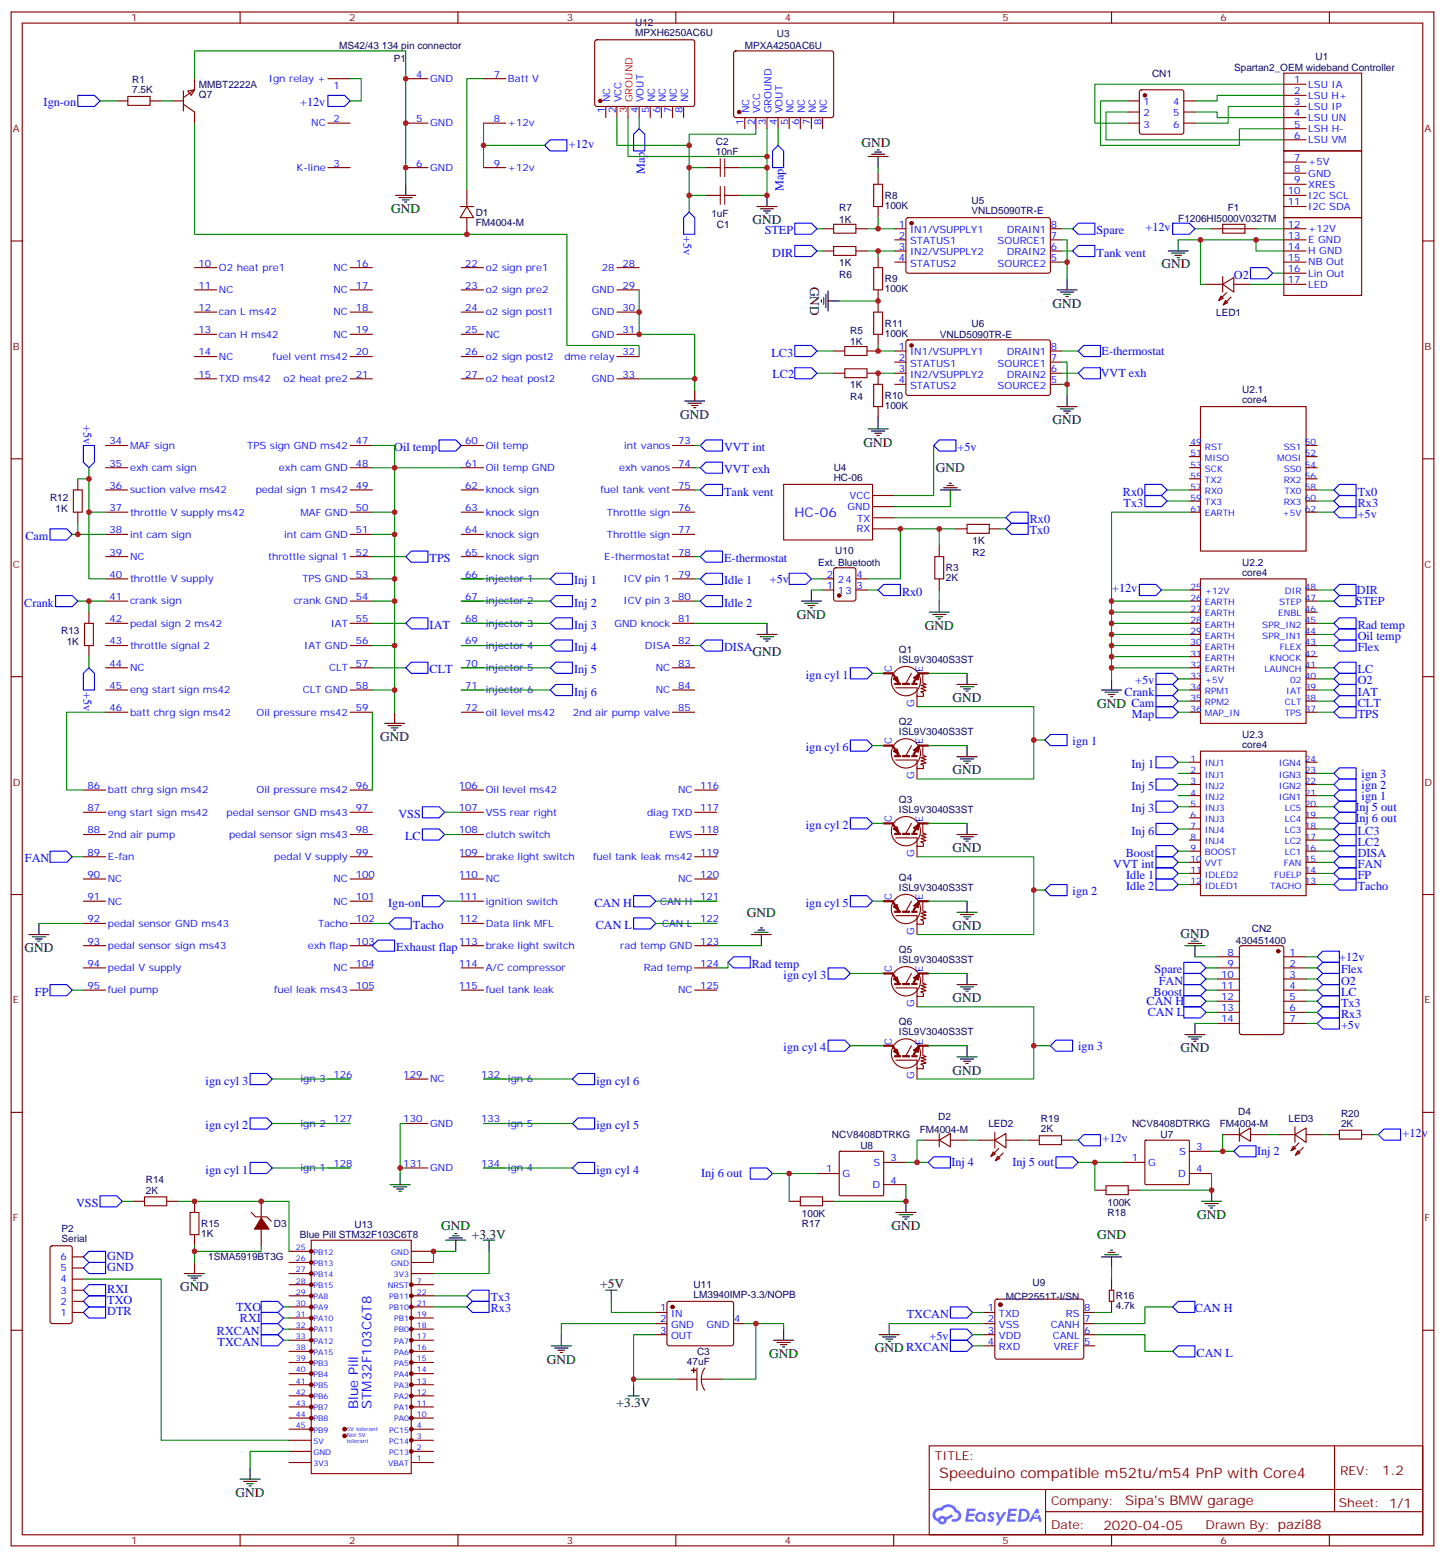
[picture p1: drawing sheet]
<svg xmlns="http://www.w3.org/2000/svg" width="459mm" height="494mm" viewBox="0 0 459 494" stroke-linecap="round" stroke-linejoin="round" font-family="sans-serif">
<defs><g id="words">
<text font-size="4.6" fill="#800" x="298.1" y="469.1">Speeduino compatible m52tu/m54 PnP with Core4</text>
<g font-size="4.2">
<text x="273.4" y="46.7">GND</text>
<text x="124.2" y="67.7">GND</text>
<text x="238.8" y="71.2">GND</text>
<text x="368.7" y="85.2">GND</text>
<text x="257.2" y="90.9" transform="rotate(90 257.2 90.9)">GND</text>
<text x="334.1" y="97.6">GND</text>
<text x="215.9" y="132.9">GND</text>
<text x="334.1" y="134.7">GND</text>
<text x="274.1" y="141.7">GND</text>
<text x="297" y="149.9">GND</text>
<text x="252.9" y="196.4">GND</text>
<text x="293.5" y="200">GND</text>
<text x="238.8" y="208.1">GND</text>
<text x="302.3" y="222.9">GND</text>
<text x="348.2" y="224.6">GND Cam</text>
<text x="120.6" y="235.2">GND</text>
<text x="302.3" y="245.8">GND</text>
<text x="302.3" y="270.5">GND</text>
<text x="237.1" y="291">GND</text>
<text x="302.3" y="295.2">GND</text>
<text x="374.6" y="297.7">GND</text>
<text x="7.8" y="302.3">GND</text>
<text x="302.3" y="318.1">GND</text>
<text x="374.6" y="334">GND</text>
<text x="302.3" y="341.1">GND</text>
<text x="379.9" y="386.9">GND</text>
<text x="140.1" y="390.4">GND</text>
<text x="149.7" y="393.3">+3.3V</text>
<text x="282.9" y="390.5">GND</text>
<text x="348.2" y="393.3">GND</text>
<text x="57.1" y="409.9">GND</text>
<text x="190.5" y="408.8">+5V</text>
<text x="244.1" y="431">GND</text>
<text x="277.6" y="429.3">GND RXCAN</text>
<text x="173.6" y="432.8">GND</text>
<text x="195.7" y="446.5">+3.3V</text>
<text x="74.8" y="475.1">GND</text>
</g>
<g font-size="4.2" fill="#00f">
<text x="252.2" y="164.1">HC-06</text>
<text x="113.7" y="447.2" transform="rotate(-90 113.7 447.2)">Blue Pill</text>
<text x="117.9" y="447.2" transform="rotate(-90 117.9 447.2)">STM32F103C6T8</text>
</g>
<g font-size="4.2" fill="#800">
<text x="438.7" y="468.2">1.2</text>
<text x="357.1" y="477.7">Sipa's BMW garage</text>
<text x="350.2" y="485.5">2020-04-05</text>
</g>
<g font-size="3.9" fill="#00f">
<text x="13.8" y="33.8">Ign-on</text>
<text x="95.3" y="33.6">+12v</text>
<text x="180.6" y="46.8">+12v</text>
<text x="204.6" y="55.3" transform="rotate(-90 204.6 55.3)">Map</text>
<text x="248.7" y="60.6" transform="rotate(-90 248.7 60.6)">Map</text>
<text x="217" y="74.9" transform="rotate(90 217 74.9)">+5v</text>
<text x="242.7" y="74.4">STEP</text>
<text x="348" y="74.4">Spare</text>
<text x="363.5" y="73.3">+12v</text>
<text x="245.1" y="81.4">DIR</text>
<text x="348" y="81.4">Tank vent</text>
<text x="391.6" y="88.5">O2</text>
<text x="244.8" y="113.2">LC3</text>
<text x="349.6" y="112.8">E-thermostat</text>
<text x="349.4" y="119.7">VVT exh</text>
<text x="245.2" y="120.1">LC2</text>
<text x="26.5" y="134.8" transform="rotate(90 26.5 134.8)">+5v</text>
<text x="125.1" y="143.2">Oil temp</text>
<text x="229.8" y="143.2">VVT int</text>
<text x="303.9" y="143.2">+5v</text>
<text x="229.8" y="150.2">VVT exh</text>
<text x="229.8" y="157.3">Tank vent</text>
<text x="356.4" y="157.3">Rx0</text>
<text x="356.6" y="160.8">Tx3</text>
<text x="430.9" y="160.8">Rx3</text>
<text x="430.9" y="157.3">Tx0</text>
<text x="326.8" y="166.1">Rx0</text>
<text x="430.9" y="164.3">+5v</text>
<text x="8.1" y="171.4">Cam</text>
<text x="326.8" y="169.6">Tx0</text>
<text x="136.3" y="178.4">TPS</text>
<text x="229.8" y="178.4">E-thermostat</text>
<text x="182.2" y="185.5">Inj 1</text>
<text x="229.8" y="185.5">Idle 1</text>
<text x="244.4" y="185">+5v</text>
<text x="286.3" y="189">Rx0</text>
<text x="353" y="188">+12v</text>
<text x="430.7" y="188.5">DIR</text>
<text x="7.7" y="192.5">Crank</text>
<text x="182.2" y="192.5">Inj 2</text>
<text x="229.8" y="192.5">Idle 2</text>
<text x="430.3" y="192">STEP</text>
<text x="136.3" y="199.6">IAT</text>
<text x="182.2" y="199.6">Inj 3</text>
<text x="430.9" y="203.1">Oil temp</text>
<text x="430.9" y="199.6">Rad temp</text>
<text x="182.2" y="206.7">Inj 4</text>
<text x="229.8" y="206.7">DISA</text>
<text x="430.9" y="206.7">Flex</text>
<text x="136.3" y="213.7">CLT</text>
<text x="182.2" y="213.7">Inj 5</text>
<text x="255.8" y="215.5">ign cyl 1</text>
<text x="430.9" y="213.7">LC</text>
<text x="26.5" y="219.5" transform="rotate(90 26.5 219.5)">+5v</text>
<text x="182.2" y="220.8">Inj 6</text>
<text x="356.9" y="220.8">Crank</text>
<text x="360.3" y="217.2">+5v</text>
<text x="430.9" y="220.8">IAT</text>
<text x="430.9" y="217.2">O2</text>
<text x="359.3" y="227.8">Map</text>
<text x="430.9" y="224.3">CLT</text>
<text x="430.9" y="227.8">TPS</text>
<text x="255.8" y="238.4">ign cyl 6</text>
<text x="340.4" y="236.4">ign 1</text>
<text x="359.1" y="243.7">Inj 1</text>
<text x="359.1" y="250.8">Inj 5</text>
<text x="432.2" y="250.5">ign 2</text>
<text x="432.2" y="247">ign 3</text>
<text x="359.1" y="257.8">Inj 3</text>
<text x="430.2" y="257.3">Inj 5 out</text>
<text x="432.2" y="254">ign 1</text>
<text x="126.5" y="259.6">VSS</text>
<text x="255.8" y="263.1">ign cyl 2</text>
<text x="430.2" y="260.8">Inj 6 out</text>
<text x="128.6" y="266.6">LC</text>
<text x="359.1" y="264.9">Inj 6</text>
<text x="430.9" y="268.4">LC2</text>
<text x="430.9" y="264.9">LC3</text>
<text x="7.9" y="273.7">FAN</text>
<text x="353.3" y="275.4">VVT int</text>
<text x="357.3" y="271.9">Boost</text>
<text x="430.9" y="275.4">FAN</text>
<text x="430.9" y="271.9">DISA</text>
<text x="357.4" y="279">Idle 1</text>
<text x="430.9" y="279">FP</text>
<text x="123.2" y="287.8">Ign-on</text>
<text x="188.6" y="287.8">CAN H</text>
<text x="255.8" y="287.8">ign cyl 5</text>
<text x="340.4" y="284">ign 2</text>
<text x="357.4" y="282.5">Idle 2</text>
<text x="430.9" y="282.5">Tacho</text>
<text x="131.1" y="294.9">Tacho</text>
<text x="189.1" y="294.9">CAN L</text>
<text x="125.8" y="301.9">Exhaust flap</text>
<text x="425" y="304.9">+12v</text>
<text x="238.7" y="307.2">Rad temp</text>
<text x="248.7" y="310.7">ign cyl 3</text>
<text x="366.4" y="309">Spare</text>
<text x="425.6" y="309">Flex</text>
<text x="11.1" y="316">FP</text>
<text x="366.1" y="316">Boost</text>
<text x="367.8" y="312.5">FAN</text>
<text x="425.6" y="312.5">O2</text>
<text x="425.6" y="316">LC</text>
<text x="363.9" y="319.1">CAN H</text>
<text x="364.3" y="322.6">CAN L</text>
<text x="425.6" y="319.5">Tx3</text>
<text x="425.6" y="323.1">Rx3</text>
<text x="425.6" y="326.6">+5v</text>
<text x="248.7" y="333.7">ign cyl 4</text>
<text x="342.2" y="333.4">ign 3</text>
<text x="65.3" y="344.2">ign cyl 3</text>
<text x="189.3" y="344.2">ign cyl 6</text>
<text x="65.3" y="358.4">ign cyl 2</text>
<text x="189.3" y="358.4">ign cyl 5</text>
<text x="349.9" y="362.6">+12v</text>
<text x="445.1" y="360.8">+12v</text>
<text x="301.9" y="370.2">Inj 4</text>
<text x="321.3" y="370.2">Inj 5 out</text>
<text x="398.9" y="366.6">Inj 2</text>
<text x="65.3" y="372.5">ign cyl 1</text>
<text x="189.3" y="372.5">ign cyl 4</text>
<text x="222.5" y="373.7">Inj 6 out</text>
<text x="24.2" y="383">VSS</text>
<text x="34.1" y="399.8">GND</text>
<text x="34.1" y="403.3">GND</text>
<text x="34.1" y="410.4">RXI</text>
<text x="34.1" y="413.9">TXO</text>
<text x="155.8" y="413">Tx3</text>
<text x="34.1" y="417.4">DTR</text>
<text x="74.9" y="416.1">TXO</text>
<text x="76.1" y="419.6">RXI</text>
<text x="155.8" y="416.6">Rx3</text>
<text x="287.8" y="418.3">TXCAN</text>
<text x="379.2" y="416.4">CAN H</text>
<text x="68.9" y="423.6">RXCAN</text>
<text x="295" y="425.4">+5v</text>
<text x="69.1" y="427.1">TXCAN</text>
<text x="379.8" y="430.7">CAN L</text>
</g>
<g font-size="3.9" fill="#800">
<text x="296.7" y="463.5">TITLE:</text>
<text x="425.3" y="468.2">REV:</text>
<text x="333.6" y="477.7">Company:</text>
<text x="425" y="478.3">Sheet: 1/1</text>
<text x="333.6" y="485.4">Date:</text>
<text x="382.6" y="485.4">Drawn By: pazi88</text>
</g>
<g font-size="3.2" fill="#800">
<text x="41.6" y="6.8">1</text>
<text x="110.8" y="6.8">2</text>
<text x="179.9" y="6.8">3</text>
<text x="249.1" y="6.8">4</text>
<text x="318.2" y="6.8">5</text>
<text x="387.3" y="6.8">6</text>
<text x="4.1" y="41.9">A</text>
<text x="452.1" y="41.9">A</text>
<text x="4.1" y="111.1">B</text>
<text x="452.1" y="111.1">B</text>
<text x="4.1" y="180.2">C</text>
<text x="452.1" y="180.2">C</text>
<text x="4.1" y="249.3">D</text>
<text x="452.1" y="249.3">D</text>
<text x="4.1" y="318.5">E</text>
<text x="452.1" y="318.5">E</text>
<text x="4.1" y="387.6">F</text>
<text x="452.1" y="387.6">F</text>
<text x="41.6" y="490.1">1</text>
<text x="110.8" y="490.1">2</text>
<text x="179.9" y="490.1">3</text>
<text x="249.1" y="490.1">4</text>
<text x="318.2" y="490.1">5</text>
<text x="387.3" y="490.1">6</text>
</g>
<g font-size="3.2" fill="#000080">
<text x="201.6" y="11.6">MPXH6250AC6U</text>
<text x="201.6" y="8.4">U12</text>
<text x="246.6" y="11.9">U3</text>
<text x="107.6" y="15.5">MS42/43 134 pin connector</text>
<text x="236.4" y="15.7">MPXA4250AC6U</text>
<text x="125" y="19.8">P1</text>
<text x="391.7" y="22.7">Spartan2_OEM wideband Controller</text>
<text x="417.5" y="19">U1</text>
<text x="42" y="29.6">7.5K</text>
<text x="42" y="26.3">R1</text>
<text x="63.1" y="27.8">MMBT2222A</text>
<text x="365.6" y="24.3">CN1</text>
<text x="63.1" y="31">Q7</text>
<text x="227.2" y="46.1">C2</text>
<text x="227.2" y="49.3">10nF</text>
<text x="280.8" y="63.2">R8</text>
<text x="308.3" y="64.8">U5</text>
<text x="151" y="71.7">FM4004-M</text>
<text x="151" y="68.4">D1</text>
<text x="225.8" y="68.9">1uF</text>
<text x="266.3" y="70.6">1K</text>
<text x="266.3" y="67.1">R7</text>
<text x="280.8" y="66.3">100K</text>
<text x="308.3" y="68">VNLD5090TR-E</text>
<text x="373.9" y="70.3">F1206HI5000V032TM</text>
<text x="389.7" y="66.9">F1</text>
<text x="227.5" y="72.4">C1</text>
<text x="266.3" y="84.4">1K</text>
<text x="266.3" y="88.3">R6</text>
<text x="280.8" y="89.6">R9</text>
<text x="280.8" y="92.8">100K</text>
<text x="386" y="100.2">LED1</text>
<text x="269.9" y="105.9">R5</text>
<text x="280.8" y="106.9">100K</text>
<text x="280.8" y="103.7">R11</text>
<text x="298.3" y="107.4">VNLD5090TR-E</text>
<text x="308.3" y="103.6">U6</text>
<text x="269.9" y="109.4">1K</text>
<text x="269.9" y="123.2">1K</text>
<text x="394.3" y="124.8">U2.1</text>
<text x="269.9" y="127.1">R4</text>
<text x="280.8" y="129.8">100K</text>
<text x="280.8" y="126.7">R10</text>
<text x="394.3" y="128">core4</text>
<text x="264.6" y="149.5">U4</text>
<text x="264.6" y="152.7">HC-06</text>
<text x="15.9" y="158.9">R12</text>
<text x="17.6" y="162.4">1K</text>
<text x="308.7" y="172.6">1K</text>
<text x="259.6" y="179.6">Ext. Bluetooth</text>
<text x="265.1" y="176">U10</text>
<text x="308.7" y="176.5">R2</text>
<text x="394.3" y="179.5">U2.2</text>
<text x="300.2" y="184.5">2K</text>
<text x="300.2" y="181.3">R3</text>
<text x="394.3" y="182.7">core4</text>
<text x="19.4" y="201.2">R13</text>
<text x="21.2" y="204.7">1K</text>
<text x="285.3" y="207.3">Q1</text>
<text x="285.3" y="210.5">ISL9V3040S3ST</text>
<text x="285.3" y="233.4">ISL9V3040S3ST</text>
<text x="285.3" y="230.2">Q2</text>
<text x="394.3" y="237.3">core4</text>
<text x="394.3" y="234.2">U2.3</text>
<text x="285.3" y="254.9">Q3</text>
<text x="285.3" y="258.1">ISL9V3040S3ST</text>
<text x="285.3" y="279.6">Q4</text>
<text x="285.3" y="282.8">ISL9V3040S3ST</text>
<text x="392.3" y="299.5">430451400</text>
<text x="397.3" y="295.9">CN2</text>
<text x="285.3" y="305.7">ISL9V3040S3ST</text>
<text x="285.3" y="302.5">Q5</text>
<text x="285.3" y="328.7">ISL9V3040S3ST</text>
<text x="285.3" y="325.5">Q6</text>
<text x="393" y="353.8">D4</text>
<text x="291.9" y="359.5">FM4004-M</text>
<text x="297.8" y="355.5">D2</text>
<text x="313.7" y="357.7">LED2</text>
<text x="330.4" y="359.4">2K</text>
<text x="330.4" y="356.2">R19</text>
<text x="359.3" y="357.7">NCV8408DTRKG</text>
<text x="387.1" y="357.7">FM4004-M</text>
<text x="408.9" y="356">LED3</text>
<text x="425.6" y="357.6">2K</text>
<text x="425.6" y="354.4">R20</text>
<text x="264" y="361.2">NCV8408DTRKG</text>
<text x="273.1" y="364.8">U8</text>
<text x="368.3" y="361.2">U7</text>
<text x="46.3" y="375.6">R14</text>
<text x="46.3" y="378.8">2K</text>
<text x="351.5" y="382.7">100K</text>
<text x="63.9" y="389.5">R15</text>
<text x="86.9" y="389.5">D3</text>
<text x="112.5" y="389.6">U13</text>
<text x="254.5" y="386.2">100K</text>
<text x="254.5" y="389.4">R17</text>
<text x="351.5" y="385.9">R18</text>
<text x="19.5" y="394.3">Serial</text>
<text x="19.5" y="391.2">P2</text>
<text x="63.9" y="392.7">1K</text>
<text x="95.2" y="393">Blue Pill STM32F103C6T8</text>
<text x="66.1" y="400.1">1SMA5919BT3G</text>
<text x="220.1" y="411.9">LM3940IMP-3.3/NOPB</text>
<text x="220.1" y="408.6">U11</text>
<text x="319.3" y="412.5">MCP2551T-I/SN</text>
<text x="327.7" y="408.1">U9</text>
<text x="354.2" y="412.3">R16</text>
<text x="354.2" y="415.5">4.7k</text>
<text x="221.2" y="429.9">C3</text>
<text x="218" y="433.1">47uF</text>
</g>
<g font-size="3.2" fill="#00f">
<text x="85.3" y="26">Ign relay +</text>
<text x="105.8" y="28.2">1</text>
<text x="132" y="24.6">4</text>
<text x="136.5" y="26">GND</text>
<text x="156.7" y="24.6">7</text>
<text x="161.2" y="26">Batt V</text>
<text x="410.7" y="26.4">1</text>
<text x="410.7" y="29.9">2</text>
<text x="415.2" y="27.8">LSU IA</text>
<text x="191.9" y="36" transform="rotate(-90 191.9 36)">1</text>
<text x="193.7" y="32.5" transform="rotate(-90 193.7 32.5)">NC</text>
<text x="195.4" y="36" transform="rotate(-90 195.4 36)">2</text>
<text x="197.2" y="32.5" transform="rotate(-90 197.2 32.5)">VCC</text>
<text x="202.5" y="36" transform="rotate(-90 202.5 36)">4</text>
<text x="204.3" y="32.5" transform="rotate(-90 204.3 32.5)">VOUT</text>
<text x="206" y="36" transform="rotate(-90 206 36)">5</text>
<text x="207.8" y="32.5" transform="rotate(-90 207.8 32.5)">NC</text>
<text x="209.5" y="36" transform="rotate(-90 209.5 36)">6</text>
<text x="211.3" y="32.5" transform="rotate(-90 211.3 32.5)">NC</text>
<text x="213.1" y="36" transform="rotate(-90 213.1 36)">7</text>
<text x="214.8" y="32.5" transform="rotate(-90 214.8 32.5)">NC</text>
<text x="216.6" y="36" transform="rotate(-90 216.6 36)">8</text>
<text x="218.4" y="32.5" transform="rotate(-90 218.4 32.5)">NC</text>
<text x="362.9" y="33.4">1</text>
<text x="372.4" y="33.4">4</text>
<text x="410.7" y="33.4">3</text>
<text x="415.2" y="31.3">LSU H+</text>
<text x="415.2" y="34.9">LSU IP</text>
<text x="98.8" y="40.1">NC</text>
<text x="105.8" y="38.7">2</text>
<text x="132" y="38.7">5</text>
<text x="136.5" y="40.1">GND</text>
<text x="156.7" y="38.7">8</text>
<text x="161.2" y="40.1">+12v</text>
<text x="236" y="39.5" transform="rotate(-90 236 39.5)">1</text>
<text x="237.8" y="36" transform="rotate(-90 237.8 36)">NC</text>
<text x="239.5" y="39.5" transform="rotate(-90 239.5 39.5)">2</text>
<text x="241.3" y="36" transform="rotate(-90 241.3 36)">VCC</text>
<text x="243.1" y="39.5" transform="rotate(-90 243.1 39.5)">3</text>
<text x="244.8" y="36" transform="rotate(-90 244.8 36)">GROUND</text>
<text x="246.6" y="39.5" transform="rotate(-90 246.6 39.5)">4</text>
<text x="248.4" y="36" transform="rotate(-90 248.4 36)">VOUT</text>
<text x="250.1" y="39.5" transform="rotate(-90 250.1 39.5)">5</text>
<text x="251.9" y="36" transform="rotate(-90 251.9 36)">NC</text>
<text x="253.6" y="39.5" transform="rotate(-90 253.6 39.5)">6</text>
<text x="255.4" y="36" transform="rotate(-90 255.4 36)">NC</text>
<text x="257.2" y="39.5" transform="rotate(-90 257.2 39.5)">7</text>
<text x="258.9" y="36" transform="rotate(-90 258.9 36)">NC</text>
<text x="260.7" y="39.5" transform="rotate(-90 260.7 39.5)">8</text>
<text x="262.5" y="36" transform="rotate(-90 262.5 36)">NC</text>
<text x="362.9" y="37">2</text>
<text x="362.9" y="40.5">3</text>
<text x="372.4" y="37">5</text>
<text x="372.4" y="40.5">6</text>
<text x="410.7" y="37">4</text>
<text x="410.7" y="40.5">5</text>
<text x="415.2" y="38.4">LSU UN</text>
<text x="415.2" y="41.9">LSH H-</text>
<text x="410.7" y="44">6</text>
<text x="415.2" y="45.4">LSU VM</text>
<text x="105.8" y="52.8">3</text>
<text x="132" y="52.8">6</text>
<text x="156.7" y="52.8">9</text>
<text x="410.7" y="51.1">7</text>
<text x="415.2" y="52.5">+5V</text>
<text x="94.1" y="54.3">K-line</text>
<text x="136.5" y="54.3">GND</text>
<text x="161.2" y="54.3">+12v</text>
<text x="410.7" y="54.6">8</text>
<text x="410.7" y="58.1">9</text>
<text x="415.2" y="56">GND</text>
<text x="415.2" y="59.5">XRES</text>
<text x="408.7" y="61.7">10</text>
<text x="408.7" y="65.2">11</text>
<text x="415.2" y="63.1">I2C SCL</text>
<text x="415.2" y="66.6">I2C SDA</text>
<text x="285.3" y="72.2">1</text>
<text x="285.3" y="75.8">2</text>
<text x="288.8" y="74">IN1/VSUPPLY1</text>
<text x="288.8" y="77.5">STATUS1</text>
<text x="316.6" y="77.5">SOURCE1</text>
<text x="319.5" y="74">DRAIN1</text>
<text x="333.6" y="75.8">7</text>
<text x="333.6" y="72.2">8</text>
<text x="408.7" y="72.2">12</text>
<text x="408.7" y="75.8">13</text>
<text x="415.2" y="73.7">+12V</text>
<text x="415.2" y="77.2">E GND</text>
<text x="285.3" y="79.3">3</text>
<text x="285.3" y="82.8">4</text>
<text x="288.8" y="81.1">IN2/VSUPPLY2</text>
<text x="319.5" y="81.1">DRAIN2</text>
<text x="333.6" y="82.8">5</text>
<text x="333.6" y="79.3">6</text>
<text x="408.7" y="79.3">14</text>
<text x="408.7" y="82.8">15</text>
<text x="415.2" y="80.7">H GND</text>
<text x="63" y="84.6">10</text>
<text x="69.5" y="86">O2 heat pre1</text>
<text x="105.8" y="86">NC</text>
<text x="112.9" y="84.6">16</text>
<text x="147.7" y="84.6">22</text>
<text x="154.2" y="86">o2 sign pre1</text>
<text x="191.1" y="86">28</text>
<text x="197.6" y="84.6">28</text>
<text x="288.8" y="84.6">STATUS2</text>
<text x="316.6" y="84.6">SOURCE2</text>
<text x="408.7" y="86.4">16</text>
<text x="408.7" y="89.9">17</text>
<text x="415.2" y="84.2">NB Out</text>
<text x="415.2" y="87.8">Lin Out</text>
<text x="63" y="91.7">11</text>
<text x="69.5" y="93.1">NC</text>
<text x="105.8" y="93.1">NC</text>
<text x="112.9" y="91.7">17</text>
<text x="147.7" y="91.7">23</text>
<text x="154.2" y="93.1">o2 sign pre2</text>
<text x="187.8" y="93.1">GND</text>
<text x="197.6" y="91.7">29</text>
<text x="415.2" y="91.3">LED</text>
<text x="63" y="98.7">12</text>
<text x="69.5" y="100.1">can L ms42</text>
<text x="105.8" y="100.1">NC</text>
<text x="112.9" y="98.7">18</text>
<text x="147.7" y="98.7">24</text>
<text x="154.2" y="100.1">o2 sign post1</text>
<text x="187.8" y="100.1">GND</text>
<text x="197.6" y="98.7">30</text>
<text x="63" y="105.8">13</text>
<text x="69.5" y="107.2">can H ms42</text>
<text x="105.8" y="107.2">NC</text>
<text x="112.9" y="105.8">19</text>
<text x="147.7" y="105.8">25</text>
<text x="154.2" y="107.2">NC</text>
<text x="187.8" y="107.2">GND</text>
<text x="197.6" y="105.8">31</text>
<text x="63" y="112.8">14</text>
<text x="112.9" y="112.8">20</text>
<text x="147.7" y="112.8">26</text>
<text x="197.6" y="112.8">32</text>
<text x="285.3" y="111.1">1</text>
<text x="288.8" y="112.8">IN1/VSUPPLY1</text>
<text x="319.5" y="112.8">DRAIN1</text>
<text x="333.6" y="111.1">8</text>
<text x="63" y="119.9">15</text>
<text x="69.5" y="114.2">NC</text>
<text x="86.5" y="114.2">fuel vent ms42</text>
<text x="112.9" y="119.9">21</text>
<text x="147.7" y="119.9">27</text>
<text x="154.2" y="114.2">o2 sign post2</text>
<text x="179.1" y="114.2">dme relay</text>
<text x="197.6" y="119.9">33</text>
<text x="285.3" y="114.6">2</text>
<text x="285.3" y="118.1">3</text>
<text x="288.8" y="116.3">STATUS1</text>
<text x="288.8" y="119.9">IN2/VSUPPLY2</text>
<text x="316.6" y="116.3">SOURCE1</text>
<text x="319.5" y="119.9">DRAIN2</text>
<text x="333.6" y="118.1">6</text>
<text x="333.6" y="114.6">7</text>
<text x="69.5" y="121.3">TXD ms42</text>
<text x="90" y="121.3">o2 heat pre2</text>
<text x="154.2" y="121.3">o2 heat post2</text>
<text x="187.8" y="121.3">GND</text>
<text x="285.3" y="121.6">4</text>
<text x="288.8" y="123.4">STATUS2</text>
<text x="316.6" y="123.4">SOURCE2</text>
<text x="333.6" y="121.6">5</text>
<text x="34.8" y="141">34</text>
<text x="41.3" y="142.5">MAF sign</text>
<text x="78.5" y="142.5">TPS sign GND ms42</text>
<text x="112.9" y="141">47</text>
<text x="147.7" y="141">60</text>
<text x="154.2" y="142.5">Oil temp</text>
<text x="198.1" y="142.5">int vanos</text>
<text x="215.2" y="141">73</text>
<text x="34.8" y="148.1">35</text>
<text x="41.3" y="149.5">exh cam sign</text>
<text x="88.5" y="149.5">exh cam GND</text>
<text x="112.9" y="148.1">48</text>
<text x="147.7" y="148.1">61</text>
<text x="154.2" y="149.5">Oil temp GND</text>
<text x="196.5" y="149.5">exh vanos</text>
<text x="215.2" y="148.1">74</text>
<text x="34.8" y="155.2">36</text>
<text x="112.9" y="155.2">49</text>
<text x="147.7" y="155.2">62</text>
<text x="215.2" y="155.2">75</text>
<text x="41.3" y="156.6">suction valve ms42</text>
<text x="81.2" y="156.6">pedal sign 1 ms42</text>
<text x="154.2" y="156.6">knock sign</text>
<text x="190.6" y="156.6">fuel tank vent</text>
<text x="268.9" y="161.9">GND</text>
<text x="269.6" y="158.3">VCC</text>
<text x="34.8" y="162.2">37</text>
<text x="41.3" y="163.6">throttle V supply ms42</text>
<text x="95.4" y="163.6">MAF GND</text>
<text x="112.9" y="162.2">50</text>
<text x="147.7" y="162.2">63</text>
<text x="154.2" y="163.6">knock sign</text>
<text x="192.6" y="163.6">Throttle sign</text>
<text x="215.2" y="162.2">76</text>
<text x="272.1" y="165.6">TX</text>
<text x="34.8" y="169.3">38</text>
<text x="41.3" y="170.7">int cam sign</text>
<text x="90.1" y="170.7">int cam GND</text>
<text x="112.9" y="169.3">51</text>
<text x="147.7" y="169.3">64</text>
<text x="154.2" y="170.7">knock sign</text>
<text x="192.6" y="170.7">Throttle sign</text>
<text x="215.2" y="169.3">77</text>
<text x="271.8" y="168.9">RX</text>
<text x="34.8" y="176.3">39</text>
<text x="41.3" y="177.7">NC</text>
<text x="85.1" y="177.7">throttle signal 1</text>
<text x="112.9" y="176.3">52</text>
<text x="147.7" y="176.3">65</text>
<text x="154.2" y="177.7">knock sign</text>
<text x="191.7" y="177.7">E-thermostat</text>
<text x="215.2" y="176.3">78</text>
<text x="34.8" y="183.4">40</text>
<text x="41.3" y="184.8">throttle V supply</text>
<text x="96" y="184.8">TPS GND</text>
<text x="112.9" y="183.4">53</text>
<text x="147.7" y="183.4">66</text>
<text x="154.2" y="184.8">injector 1</text>
<text x="197.9" y="184.8">ICV pin 1</text>
<text x="215.2" y="183.4">79</text>
<text x="262.4" y="183.4">2</text>
<text x="265.9" y="185.1">24</text>
<text x="271.8" y="183.4">4</text>
<text x="34.8" y="190.4">41</text>
<text x="41.3" y="191.8">crank sign</text>
<text x="93.2" y="191.8">crank GND</text>
<text x="112.9" y="190.4">54</text>
<text x="147.7" y="190.4">67</text>
<text x="154.2" y="191.8">injector 2</text>
<text x="197.9" y="191.8">ICV pin 3</text>
<text x="215.2" y="190.4">80</text>
<text x="262.4" y="186.9">1</text>
<text x="265.9" y="188.7">13</text>
<text x="271.8" y="186.9">3</text>
<text x="34.8" y="197.5">42</text>
<text x="112.9" y="197.5">55</text>
<text x="147.7" y="197.5">68</text>
<text x="215.2" y="197.5">81</text>
<text x="41.3" y="198.9">pedal sign 2 ms42</text>
<text x="105" y="198.9">IAT</text>
<text x="154.2" y="198.9">injector 3</text>
<text x="195" y="198.9">GND knock</text>
<text x="34.8" y="204.5">43</text>
<text x="41.3" y="206">throttle signal 2</text>
<text x="96.6" y="206">IAT GND</text>
<text x="112.9" y="204.5">56</text>
<text x="147.7" y="204.5">69</text>
<text x="154.2" y="206">injector 4</text>
<text x="204.6" y="206">DISA</text>
<text x="215.2" y="204.5">82</text>
<text x="34.8" y="211.6">44</text>
<text x="41.3" y="213">NC</text>
<text x="104.5" y="213">CLT</text>
<text x="112.9" y="211.6">57</text>
<text x="147.7" y="211.6">70</text>
<text x="154.2" y="213">injector 5</text>
<text x="208.1" y="213">NC</text>
<text x="215.2" y="211.6">83</text>
<text x="283" y="213.4" transform="rotate(-90 283 213.4)">C</text>
<text x="292.9" y="213.4" transform="rotate(-90 292.9 213.4)">E</text>
<text x="34.8" y="218.7">45</text>
<text x="41.3" y="220.1">eng start sign ms42</text>
<text x="96.1" y="220.1">CLT GND</text>
<text x="112.9" y="218.7">58</text>
<text x="147.7" y="218.7">71</text>
<text x="154.2" y="220.1">injector 6</text>
<text x="208.1" y="220.1">NC</text>
<text x="215.2" y="218.7">84</text>
<text x="34.8" y="225.7">46</text>
<text x="41.3" y="227.1">batt chrg sign ms42</text>
<text x="81.4" y="227.1">Oil pressure ms42</text>
<text x="112.9" y="225.7">59</text>
<text x="147.7" y="225.7">72</text>
<text x="154.2" y="227.1">oil level ms42</text>
<text x="181.8" y="227.1">2nd air pump valve</text>
<text x="215.2" y="225.7">85</text>
<text x="290.1" y="224.3" transform="rotate(-90 290.1 224.3)">G</text>
<text x="283" y="236.3" transform="rotate(-90 283 236.3)">C</text>
<text x="292.9" y="236.3" transform="rotate(-90 292.9 236.3)">E</text>
<text x="27.7" y="250.4">86</text>
<text x="34.2" y="251.8">batt chrg sign ms42</text>
<text x="81.4" y="251.8">Oil pressure ms42</text>
<text x="112.9" y="250.4">96</text>
<text x="145.6" y="250.4">106</text>
<text x="154.2" y="251.8">Oil level ms42</text>
<text x="215.2" y="251.8">NC</text>
<text x="222.2" y="250.4">116</text>
<text x="290.1" y="247.2" transform="rotate(-90 290.1 247.2)">G</text>
<text x="27.7" y="257.5">87</text>
<text x="112.9" y="257.5">97</text>
<text x="145.6" y="257.5">107</text>
<text x="222.2" y="257.5">117</text>
<text x="34.2" y="258.9">eng start sign ms42</text>
<text x="71.9" y="258.9">pedal sensor GND ms43</text>
<text x="154.2" y="258.9">VSS rear right</text>
<text x="205.4" y="258.9">diag TXD</text>
<text x="283" y="261" transform="rotate(-90 283 261)">C</text>
<text x="292.9" y="261" transform="rotate(-90 292.9 261)">E</text>
<text x="27.7" y="264.5">88</text>
<text x="34.2" y="265.9">2nd air pump</text>
<text x="72.7" y="265.9">pedal sensor sign ms43</text>
<text x="112.9" y="264.5">98</text>
<text x="145.6" y="264.5">108</text>
<text x="154.2" y="265.9">clutch switch</text>
<text x="212.5" y="265.9">EWS</text>
<text x="222.2" y="264.5">118</text>
<text x="27.7" y="271.6">89</text>
<text x="34.2" y="273">E-fan</text>
<text x="87" y="273">pedal V supply</text>
<text x="112.9" y="271.6">99</text>
<text x="145.6" y="271.6">109</text>
<text x="154.2" y="273">brake light switch</text>
<text x="188.2" y="273">fuel tank leak ms42</text>
<text x="222.2" y="271.6">119</text>
<text x="290.1" y="271.9" transform="rotate(-90 290.1 271.9)">G</text>
<text x="27.7" y="278.6">90</text>
<text x="34.2" y="280">NC</text>
<text x="105.8" y="280">NC</text>
<text x="112.9" y="278.6">100</text>
<text x="145.6" y="278.6">110</text>
<text x="154.2" y="280">NC</text>
<text x="215.2" y="280">NC</text>
<text x="222.2" y="278.6">120</text>
<text x="27.7" y="285.7">91</text>
<text x="34.2" y="287.1">NC</text>
<text x="105.8" y="287.1">NC</text>
<text x="112.9" y="285.7">101</text>
<text x="145.6" y="285.7">111</text>
<text x="154.2" y="287.1">ignition switch</text>
<text x="209.5" y="287.1">CAN H</text>
<text x="222.2" y="285.7">121</text>
<text x="283" y="285.7" transform="rotate(-90 283 285.7)">C</text>
<text x="292.9" y="285.7" transform="rotate(-90 292.9 285.7)">E</text>
<text x="27.7" y="292.7">92</text>
<text x="112.9" y="292.7">102</text>
<text x="145.6" y="292.7">112</text>
<text x="222.2" y="292.7">122</text>
<text x="27.7" y="299.8">93</text>
<text x="34.2" y="294.1">pedal sensor GND ms43</text>
<text x="101" y="294.1">Tacho</text>
<text x="112.9" y="299.8">103</text>
<text x="145.6" y="299.8">113</text>
<text x="154.2" y="294.1">Data link MFL</text>
<text x="210.1" y="294.1">CAN L</text>
<text x="222.2" y="299.8">123</text>
<text x="290.1" y="296.6" transform="rotate(-90 290.1 296.6)">G</text>
<text x="34.2" y="301.2">pedal sensor sign ms43</text>
<text x="97.7" y="301.2">exh flap</text>
<text x="154.2" y="301.2">brake light switch</text>
<text x="196.8" y="301.2">rad temp GND</text>
<text x="389.6" y="303.3">8</text>
<text x="409.2" y="303.3">1</text>
<text x="27.7" y="306.8">94</text>
<text x="34.2" y="308.3">pedal V supply</text>
<text x="105.8" y="308.3">NC</text>
<text x="112.9" y="306.8">104</text>
<text x="145.6" y="306.8">114</text>
<text x="154.2" y="308.3">A/C compressor</text>
<text x="204.4" y="308.3">Rad temp</text>
<text x="222.2" y="306.8">124</text>
<text x="283" y="308.6" transform="rotate(-90 283 308.6)">C</text>
<text x="292.9" y="308.6" transform="rotate(-90 292.9 308.6)">E</text>
<text x="387.6" y="310.4">10</text>
<text x="389.6" y="306.8">9</text>
<text x="409.2" y="306.8">2</text>
<text x="409.2" y="310.4">3</text>
<text x="27.7" y="313.9">95</text>
<text x="34.2" y="315.3">fuel pump</text>
<text x="87" y="315.3">fuel leak ms43</text>
<text x="112.9" y="313.9">105</text>
<text x="145.6" y="313.9">115</text>
<text x="154.2" y="315.3">fuel tank leak</text>
<text x="215.2" y="315.3">NC</text>
<text x="222.2" y="313.9">125</text>
<text x="387.6" y="313.9">11</text>
<text x="387.6" y="317.4">12</text>
<text x="409.2" y="313.9">4</text>
<text x="409.2" y="317.4">5</text>
<text x="290.1" y="319.5" transform="rotate(-90 290.1 319.5)">G</text>
<text x="387.6" y="321">13</text>
<text x="409.2" y="321">6</text>
<text x="387.6" y="324.5">14</text>
<text x="409.2" y="324.5">7</text>
<text x="283" y="331.5" transform="rotate(-90 283 331.5)">C</text>
<text x="292.9" y="331.5" transform="rotate(-90 292.9 331.5)">E</text>
<text x="95.4" y="343.5">ign 3</text>
<text x="105.8" y="342.1">126</text>
<text x="128" y="342.1">129</text>
<text x="136.5" y="343.5">NC</text>
<text x="152.7" y="342.1">132</text>
<text x="161.2" y="343.5">ign 6</text>
<text x="290.1" y="342.5" transform="rotate(-90 290.1 342.5)">G</text>
<text x="95.4" y="357.6">ign 2</text>
<text x="105.8" y="356.2">127</text>
<text x="128" y="356.2">130</text>
<text x="136.5" y="357.6">GND</text>
<text x="152.7" y="356.2">133</text>
<text x="161.2" y="357.6">ign 5</text>
<text x="379.6" y="365.1">3</text>
<text x="95.4" y="371.8">ign 1</text>
<text x="105.8" y="370.3">128</text>
<text x="128" y="370.3">131</text>
<text x="136.5" y="371.8">GND</text>
<text x="152.7" y="370.3">134</text>
<text x="161.2" y="371.8">ign 4</text>
<text x="277.2" y="370">S</text>
<text x="282.6" y="368.6">3</text>
<text x="359.2" y="368.6">1</text>
<text x="364.4" y="370">G</text>
<text x="374.2" y="366.5">S</text>
<text x="262.2" y="372.1">1</text>
<text x="267.4" y="373.5">G</text>
<text x="277" y="377">D</text>
<text x="282.6" y="375.6">4</text>
<text x="374" y="373.5">D</text>
<text x="379.6" y="372.1">4</text>
<text x="19.1" y="400">6</text>
<text x="19.1" y="407">4</text>
<text x="19.1" y="403.5">5</text>
<text x="19.1" y="410.6">3</text>
<text x="19.1" y="417.6">1</text>
<text x="19.1" y="414.1">2</text>
<text x="209.5" y="416.2">1</text>
<text x="209.5" y="419.7">2</text>
<text x="213" y="418">IN</text>
<text x="233" y="419.7">4</text>
<text x="313.5" y="416.2">1</text>
<text x="313.5" y="419.7">2</text>
<text x="317" y="418">TXD</text>
<text x="338.3" y="418">RS</text>
<text x="344.1" y="419.7">7</text>
<text x="344.1" y="416.2">8</text>
<text x="209.5" y="423.3">3</text>
<text x="213" y="421.5">GND</text>
<text x="213" y="425">OUT</text>
<text x="224.2" y="421.5">GND</text>
<text x="313.5" y="423.3">3</text>
<text x="317" y="421.5">VSS</text>
<text x="317" y="425">VDD</text>
<text x="333.5" y="421.5">CANH</text>
<text x="334.1" y="425">CANL</text>
<text x="344.1" y="423.3">6</text>
<text x="313.5" y="426.8">4</text>
<text x="317" y="428.6">RXD</text>
<text x="334.4" y="428.6">VREF</text>
<text x="344.1" y="426.8">5</text>
</g>
<g font-size="3.2" fill="#f00">
<text x="199" y="36" transform="rotate(-90 199 36)">3</text>
<text x="200.7" y="32.5" transform="rotate(-90 200.7 32.5)">GROUND</text>
</g>
<g font-size="2.8" fill="#00f">
<text x="377.8" y="141.4">49</text>
<text x="382.4" y="142.7">RST</text>
<text x="407.5" y="142.7">SS1</text>
<text x="414.1" y="141.4">50</text>
<text x="377.8" y="144.9">51</text>
<text x="377.8" y="148.4">53</text>
<text x="382.4" y="146.2">MISO</text>
<text x="382.4" y="149.8">SCK</text>
<text x="405.4" y="146.2">MOSI</text>
<text x="407.5" y="149.8">SS0</text>
<text x="414.1" y="144.9">52</text>
<text x="414.1" y="148.4">54</text>
<text x="377.8" y="151.9">55</text>
<text x="377.8" y="155.5">57</text>
<text x="382.4" y="153.3">TX2</text>
<text x="407.4" y="153.3">RX2</text>
<text x="414.1" y="151.9">56</text>
<text x="414.1" y="155.5">58</text>
<text x="377.8" y="159">59</text>
<text x="382.4" y="156.8">RX0</text>
<text x="382.4" y="160.4">TX3</text>
<text x="407.4" y="160.4">RX3</text>
<text x="407.6" y="156.8">TX0</text>
<text x="414.1" y="159">60</text>
<text x="377.8" y="162.5">61</text>
<text x="382.4" y="163.9">EARTH</text>
<text x="407.1" y="163.9">+5V</text>
<text x="414.1" y="162.5">62</text>
<text x="377.8" y="187.2">25</text>
<text x="377.8" y="190.7">26</text>
<text x="382.4" y="188.6">+12V</text>
<text x="407.8" y="188.6">DIR</text>
<text x="414.1" y="190.7">47</text>
<text x="414.1" y="187.2">48</text>
<text x="377.8" y="194.3">27</text>
<text x="377.8" y="197.8">28</text>
<text x="382.4" y="192.1">EARTH</text>
<text x="382.4" y="195.6">EARTH</text>
<text x="405.7" y="195.6">ENBL</text>
<text x="406" y="192.1">STEP</text>
<text x="414.1" y="197.8">45</text>
<text x="414.1" y="194.3">46</text>
<text x="377.8" y="201.3">29</text>
<text x="382.4" y="199.2">EARTH</text>
<text x="382.4" y="202.7">EARTH</text>
<text x="400.6" y="202.7">SPR_IN1</text>
<text x="400.6" y="199.2">SPR_IN2</text>
<text x="414.1" y="201.3">44</text>
<text x="377.8" y="204.9">30</text>
<text x="377.8" y="208.4">31</text>
<text x="382.4" y="206.2">EARTH</text>
<text x="382.4" y="209.7">EARTH</text>
<text x="402.9" y="209.7">KNOCK</text>
<text x="406.2" y="206.2">FLEX</text>
<text x="414.1" y="208.4">42</text>
<text x="414.1" y="204.9">43</text>
<text x="377.8" y="211.9">32</text>
<text x="377.8" y="215.4">33</text>
<text x="382.4" y="213.3">EARTH</text>
<text x="401.3" y="213.3">LAUNCH</text>
<text x="414.1" y="215.4">40</text>
<text x="414.1" y="211.9">41</text>
<text x="377.8" y="219">34</text>
<text x="382.4" y="216.8">+5V</text>
<text x="382.4" y="220.3">RPM1</text>
<text x="408.3" y="220.3">IAT</text>
<text x="409.5" y="216.8">02</text>
<text x="414.1" y="219">39</text>
<text x="377.8" y="222.5">35</text>
<text x="377.8" y="226">36</text>
<text x="382.4" y="223.9">RPM2</text>
<text x="382.4" y="227.4">MAP_IN</text>
<text x="407.7" y="227.4">TPS</text>
<text x="407.8" y="223.9">CLT</text>
<text x="414.1" y="226">37</text>
<text x="414.1" y="222.5">38</text>
<text x="377.8" y="241.9">1</text>
<text x="377.8" y="245.4">2</text>
<text x="382.4" y="243.3">INJ1</text>
<text x="405.8" y="243.3">IGN4</text>
<text x="414.1" y="245.4">23</text>
<text x="414.1" y="241.9">24</text>
<text x="377.8" y="249">3</text>
<text x="382.4" y="246.8">INJ1</text>
<text x="382.4" y="250.3">INJ2</text>
<text x="405.8" y="250.3">IGN2</text>
<text x="405.8" y="246.8">IGN3</text>
<text x="414.1" y="249">22</text>
<text x="377.8" y="252.5">4</text>
<text x="377.8" y="256">5</text>
<text x="382.4" y="253.8">INJ2</text>
<text x="382.4" y="257.4">INJ3</text>
<text x="405.8" y="253.8">IGN1</text>
<text x="407.8" y="257.4">LC5</text>
<text x="414.1" y="256">20</text>
<text x="414.1" y="252.5">21</text>
<text x="377.8" y="259.5">6</text>
<text x="377.8" y="263.1">7</text>
<text x="382.4" y="260.9">INJ3</text>
<text x="407.8" y="260.9">LC4</text>
<text x="414.1" y="263.1">18</text>
<text x="414.1" y="259.5">19</text>
<text x="377.8" y="266.6">8</text>
<text x="382.4" y="264.4">INJ4</text>
<text x="382.4" y="268">INJ4</text>
<text x="407.8" y="268">LC2</text>
<text x="407.8" y="264.4">LC3</text>
<text x="414.1" y="266.6">17</text>
<text x="377.8" y="273.6">10</text>
<text x="377.8" y="270.1">9</text>
<text x="382.4" y="275">VVT</text>
<text x="382.4" y="271.5">BOOST</text>
<text x="407.4" y="275">FAN</text>
<text x="407.8" y="271.5">LC1</text>
<text x="414.1" y="273.6">15</text>
<text x="414.1" y="270.1">16</text>
<text x="377.8" y="277.2">11</text>
<text x="377.8" y="280.7">12</text>
<text x="382.4" y="278.5">IDLED2</text>
<text x="404.4" y="278.5">FUELP</text>
<text x="414.1" y="280.7">13</text>
<text x="414.1" y="277.2">14</text>
<text x="382.4" y="282.1">IDLED1</text>
<text x="403.1" y="282.1">TACHO</text>
</g>
<g font-size="2.5" fill="#00f">
<text x="93.9" y="396.8">25</text>
<text x="93.9" y="400.3">26</text>
<text x="99.5" y="398.2">PB12</text>
<text x="99.5" y="401.7">PB13</text>
<text x="124.2" y="401.7">GND</text>
<text x="124.2" y="398.2">GND</text>
<text x="93.9" y="403.9">27</text>
<text x="93.9" y="407.4">28</text>
<text x="99.5" y="405.3">PB14</text>
<text x="125" y="405.3">3V3</text>
<text x="132.3" y="407.4">7</text>
<text x="93.9" y="410.9">29</text>
<text x="99.5" y="408.8">PB15</text>
<text x="99.5" y="412.3">PA8</text>
<text x="123.1" y="408.8">NRST</text>
<text x="123.5" y="412.3">PB11</text>
<text x="132.3" y="410.9">22</text>
<text x="93.9" y="414.4">30</text>
<text x="93.9" y="418">31</text>
<text x="99.5" y="415.9">PA9</text>
<text x="99.5" y="419.4">PA10</text>
<text x="123.5" y="415.9">PB10</text>
<text x="125.1" y="419.4">PB1</text>
<text x="132.3" y="418">19</text>
<text x="132.3" y="414.4">21</text>
<text x="93.9" y="421.5">32</text>
<text x="93.9" y="425">33</text>
<text x="99.5" y="422.9">PA11</text>
<text x="125.1" y="422.9">PB0</text>
<text x="132.3" y="425">17</text>
<text x="132.3" y="421.5">18</text>
<text x="93.9" y="428.6">38</text>
<text x="99.5" y="426.4">PA12</text>
<text x="99.5" y="430">PA15</text>
<text x="125.1" y="430">PA6</text>
<text x="125.1" y="426.4">PA7</text>
<text x="132.3" y="428.6">16</text>
<text x="93.9" y="432.1">39</text>
<text x="93.9" y="435.6">40</text>
<text x="99.5" y="433.5">PB3</text>
<text x="99.5" y="437">PB4</text>
<text x="125.1" y="437">PA4</text>
<text x="125.1" y="433.5">PA5</text>
<text x="132.3" y="435.6">14</text>
<text x="132.3" y="432.1">15</text>
<text x="93.9" y="439.1">41</text>
<text x="93.9" y="442.7">42</text>
<text x="99.5" y="440.5">PB5</text>
<text x="125.1" y="440.5">PA3</text>
<text x="132.3" y="442.7">12</text>
<text x="132.3" y="439.1">13</text>
<text x="93.9" y="446.2">43</text>
<text x="93.9" y="449.7">44</text>
<text x="99.5" y="444.1">PB6</text>
<text x="99.5" y="447.6">PB7</text>
<text x="125.1" y="447.6">PA1</text>
<text x="125.1" y="444.1">PA2</text>
<text x="132.3" y="449.7">10</text>
<text x="132.3" y="446.2">11</text>
<text x="93.9" y="453.2">45</text>
<text x="99.5" y="451.1">PB8</text>
<text x="99.5" y="454.7">PB9</text>
<text x="123.5" y="454.7">PC15</text>
<text x="125.1" y="451.1">PA0</text>
<text x="132.3" y="453.2">4</text>
<text x="99.5" y="458.2">5V</text>
<text x="99.5" y="461.7">GND</text>
<text x="123.5" y="461.7">PC13</text>
<text x="123.5" y="458.2">PC14</text>
<text x="132.3" y="460.3">2</text>
<text x="132.3" y="456.8">3</text>
<text x="99.5" y="465.2">3V3</text>
<text x="123.2" y="465.2">VBAT</text>
<text x="132.3" y="463.8">1</text>
</g>
<g font-size="1.8" fill="#00f">
<text x="110.1" y="454.1">5V tolerant</text>
<text x="110.1" y="456.2">Not 5V</text>
<text x="110.1" y="458">tolerant</text>
</g>
</g></defs>
<g fill="none" stroke="#870000" stroke-width=".35">
<path d="M3.5 3.8h451.6v486.8h-451.6zM7.1 7.3h444.5v479.8h-444.5zM76.2 3.8v3.5M145.3 3.8v3.5M214.5 3.8v3.5M283.6 3.8v3.5M352.8 3.8v3.5M421.9 3.8v3.5M3.5 76.5h3.6M451.6 76.5h3.5M3.5 145.6h3.6M451.6 145.6h3.5"/>
<path d="M3.5 214.8h3.6M451.6 214.8h3.5M3.5 283.9h3.6M451.6 283.9h3.5M3.5 353.1h3.6M451.6 353.1h3.5M3.5 422.2h3.6M451.6 422.2h3.5M294.9 458.9h156.7v28.2h-156.7zM423.5 458.9l.1 20.9M295 472.7h156.4M331.8 479.8h119.6"/>
<path d="M331.8 472.7v14.2M76.2 487.1v3.5M145.3 487.1v3.5M214.5 487.1v3.5M283.6 487.1v3.5M352.8 487.1v3.5M421.9 487.1v3.5"/>
</g>
<g fill="#5487ff">
<path d="M313.9 480.1a1.22 1.22 0 0 1 1.7 .2l-.4 .6a.47 .47 0 0 0-.3-.4 .47 .47 0 0 0-.5 .2l.2 .2a1.14 1.14 0 0 1 .7 1.8 1.14 1.14 0 0 1-1.9 0l-.2-.2 .5-.6 .7 .5a.29 .29 0 0 0 .4-.3 .29 .29 0 0 0-.3-.3 1.04 1.04 0 0 1-.6-1.7z"/>
<path d="M306.9 478.8h2.4l.3 .2-.1 .5-1.9 .1-.1 .8h1.5l.4 .4-.4 .4h-1.6l-.2 1.1h1.8l.1 .3-.1 .3-2.7 .1z"/>
<path d="M320.1 478.8l2.6 .2-.1 .5-1.8 .1-.1 .8h1.5l.3 .4-.4 .4-1.5-.1-.2 1.2h1.7l.2 .3-.2 .3-2.6 .1z"/>
<path d="M328.8 478.8h.7l.3 1.3-.6 .3a.69 .69 0 0 0-1 .3 .69 .69 0 0 0 .5 .9 .69 .69 0 0 0 .8-.6l.5-.2 .6 2.2h-.8l-.2-.9h-1.7l-.5 .9h-.9z"/>
<path d="M316 479.9h.8l.6 1.8 1.1-1.8h.9l-2.5 4.2h-.9l.9-1.5z"/>
<path d="M323.6 478.8l-.6 4.2h1.4a2.11 2.11 0 0 0 2.4-2.1 2.11 2.11 0 0 0-2.5-2.1zM324.3 479.6a1.43 1.43 0 0 1 1.7 1.6 1.43 1.43 0 0 1-2.1 1.1z"/>
<path d="M309.9 480.4a1.54 1.54 0 0 0-.1 2.2 1.54 1.54 0 0 0 2.2 .1l.6 .3 .3-2.3-.6-.3a1.49 1.49 0 0 0-2.4 0zM310.2 481.4a.94 .94 0 0 1 1.8 0 .94 .94 0 0 1-1.8 0z"/>
<path d="M296.6 479.2a2.18 2.18 0 0 0 1.1 3.7 1.44 1.44 0 0 0 1.6 .9 1.44 1.44 0 0 0 1.2-1.4l2-1.1-.4-.7-2 1a1.47 1.47 0 0 0-2.4 .4 1.39 1.39 0 0 1-.7-1.9 1.39 1.39 0 0 1 2-.5 2.12 2.12 0 0 1 2.2-1.3 2.12 2.12 0 0 1 1.9 1.7 1.14 1.14 0 0 1 1.1 1.4 1.14 1.14 0 0 1-1.7 .7 .43 .43 0 0 0-.5 .4 .43 .43 0 0 0 .4 .5 1.98 1.98 0 0 0 2.5-1.2 1.98 1.98 0 0 0-1.2-2.6 3.1 3.1 0 0 0-5.3-.6l-.8 .1zM298.5 482.5a.55 .55 0 0 1 1.1 0 .55 .55 0 0 1-1.1 0z"/>
<circle cx="328.8" cy="480.9" r=".26"/>
</g>
<g fill="none" stroke="#870000" stroke-width=".35">
<path d="M104.1 25h7M104.1 39.1h7M128.8 25h7M128.8 39.1h7M153.5 25h7M153.5 39.1h7M104.1 53.2h7M128.8 53.2h7M153.5 53.2h7M61.7 84.9h7.1M61.7 92h7.1M61.7 99.1h7.1"/>
<path d="M111.1 84.9h7.1M111.1 92h7.1M111.1 99.1h7.1M146.4 84.9h7.1M146.4 92h7.1M146.4 99.1h7.1M195.8 84.9h7M195.8 92h7M195.8 99.1h7M61.7 106.1h7.1M61.7 113.2h7.1M111.1 106.1h7.1"/>
<path d="M111.1 113.2h7.1M146.4 106.1h7.1M146.4 113.2h7.1M195.8 106.1h7M195.8 113.2h7M61.7 120.2h7.1M111.1 120.2h7.1M146.4 120.2h7.1M195.8 120.2h7M33.5 141.4h7.1M33.5 148.4h7.1M33.5 155.5h7.1"/>
<path d="M111.1 141.4h7.1M111.1 148.4h7.1M111.1 155.5h7.1M146.4 141.4h7.1M146.4 148.4h7.1M146.4 155.5h7.1M213.4 141.4h7.1M213.4 148.4h7.1M213.4 155.5h7.1M33.5 162.6h7.1M33.5 169.6h7.1M33.5 176.7h7.1"/>
<path d="M111.1 162.6h7.1M111.1 169.6h7.1M111.1 176.7h7.1M146.4 162.6h7.1M146.4 169.6h7.1M146.4 176.7h7.1M213.4 162.6h7.1M213.4 169.6h7.1M213.4 176.7h7.1M33.5 183.7h7.1M33.5 190.8h7.1M33.5 197.8h7.1"/>
<path d="M111.1 183.7h7.1M111.1 190.8h7.1M111.1 197.8h7.1M146.4 183.7h7.1M146.4 190.8h7.1M146.4 197.8h7.1M213.4 183.7h7.1M213.4 190.8h7.1M213.4 197.8h7.1M33.5 204.9h7.1M33.5 211.9h7.1M33.5 219h7.1"/>
<path d="M111.1 204.9h7.1M111.1 211.9h7.1M111.1 219h7.1M146.4 204.9h7.1M146.4 211.9h7.1M146.4 219h7.1M213.4 204.9h7.1M213.4 211.9h7.1M213.4 219h7.1M284.3 218.3h6.7v6M289.3 213.7l-1.8 3.2M292.9 213.7v3.1l1.1 .4-1.7 .3 1.6 .6-1.6 .4 1.6 .7-1.7 .4 .9 .4v1h-2.1"/>
<path d="M33.5 226.1h7.1M111.1 226.1h7.1M146.4 226.1h7.1M213.4 226.1h7.1M26.5 250.8h7M26.5 257.8h7M111.1 250.8h7.1M111.1 257.8h7.1M146.4 250.8h7.1M146.4 257.8h7.1M220.5 250.8h7M220.5 257.8h7"/>
<path d="M26.5 264.9h7M26.5 271.9h7M26.5 279h7M111.1 264.9h7.1M111.1 271.9h7.1M111.1 279h7.1M146.4 264.9h7.1M146.4 271.9h7.1M146.4 279h7.1M220.5 264.9h7M220.5 271.9h7M220.5 279h7"/>
<path d="M26.5 286h7M26.5 293.1h7M111.1 286h7.1M111.1 293.1h7.1M146.4 286h7.1M146.4 293.1h7.1M220.5 286h7M220.5 293.1h7M26.5 300.1h7M26.5 307.2h7M26.5 314.3h7M111.1 300.1h7.1"/>
<path d="M111.1 307.2h7.1M111.1 314.3h7.1M146.4 300.1h7.1M146.4 307.2h7.1M146.4 314.3h7.1M220.5 300.1h7M220.5 307.2h7M220.5 314.3h7M104.1 342.5h7M104.1 356.6h7M128.8 342.5h7M128.8 356.6h7"/>
<path d="M153.5 342.5h7M153.5 356.6h7M104.1 370.7h7M128.8 370.7h7M153.5 370.7h7"/>
<circle cx="287.5" cy="216.2" r="4.6"/>
</g>
<g fill="#870000" stroke="#870000" stroke-width=".35">
<path d="M284 216.9h1.8v.3h-1.8z"/>
<path d="M286.5 216.9h2.1v.3h-2.1z"/>
<path d="M289.4 216.9h1.6v.3h-1.6z"/>
<path d="M283.6 215.5l1.1-.7 .7 2.1z"/>
<path d="M290 215.1l1.7-1.4-.3 2.1z"/>
</g>
<path d="M280.5 213.7h2.8l1.7 2.8M294.6 213.7h-2.9l-1.7 2.8" fill="none" stroke="#870000" stroke-width=".71"/>
<g fill="#870000">
<circle cx="294.6" cy="213.7" r=".18"/>
<circle cx="280.5" cy="213.7" r=".18"/>
</g>
<g fill="#870000" stroke="#870000" stroke-width=".35">
<path d="M284 239.8h1.8v.4h-1.8z"/>
<path d="M286.5 239.8h2.1v.4h-2.1z"/>
<path d="M289.4 239.8h1.6v.3h-1.6z"/>
<path d="M283.6 238.4l1.1-.7 .7 2.1z"/>
<path d="M290 238.1l1.7-1.5-.3 2.2z"/>
</g>
<g fill="none" stroke="#870000" stroke-width=".35">
<path d="M289.3 236.6l-1.8 3.2M292.9 236.6v3.1l1.1 .4-1.7 .4 1.6 .6-1.6 .4 1.6 .6-1.7 .4 .9 .5v.9h-2.1M284.3 241.2h6.7v6"/>
<circle cx="287.5" cy="239.1" r="4.6"/>
</g>
<path d="M280.5 236.6h2.8l1.7 2.9M294.6 236.6h-2.9l-1.7 2.9" fill="none" stroke="#870000" stroke-width=".71"/>
<g fill="#870000">
<circle cx="294.6" cy="236.6" r=".18"/>
<circle cx="280.5" cy="236.6" r=".18"/>
</g>
<g fill="#870000" stroke="#870000" stroke-width=".35">
<path d="M284 264.5h1.8v.4h-1.8z"/>
<path d="M286.5 264.5h2.1v.4h-2.1z"/>
<path d="M289.4 264.5h1.6v.3h-1.6z"/>
<path d="M283.6 263.1l1.1-.7 .7 2.1z"/>
<path d="M290 262.7l1.7-1.4-.3 2.2z"/>
</g>
<g fill="none" stroke="#870000" stroke-width=".35">
<path d="M284.3 265.9h6.7v6M289.3 261.3l-1.8 3.2M292.9 261.3v3.1l1.1 .4-1.7 .4 1.6 .6-1.6 .3 1.6 .7-1.7 .4 .9 .5v.9h-2.1"/>
<circle cx="287.5" cy="263.8" r="4.6"/>
</g>
<path d="M280.5 261.3h2.8l1.7 2.9M294.6 261.3h-2.9l-1.7 2.9" fill="none" stroke="#870000" stroke-width=".71"/>
<g fill="#870000">
<circle cx="294.6" cy="261.3" r=".18"/>
<circle cx="280.5" cy="261.3" r=".18"/>
</g>
<g fill="#870000" stroke="#870000" stroke-width=".35">
<path d="M284 289.2h1.8v.4h-1.8z"/>
<path d="M286.5 289.2h2.1v.4h-2.1z"/>
<path d="M289.4 289.2h1.6v.3h-1.6z"/>
<path d="M283.6 287.8l1.1-.7 .7 2.1z"/>
<path d="M290 287.4l1.7-1.4-.3 2.1z"/>
</g>
<g fill="none" stroke="#870000" stroke-width=".35">
<path d="M284.3 290.6h6.7v6M289.3 286l-1.8 3.2M292.9 286v3.1l1.1 .4-1.7 .4 1.6 .6-1.6 .3 1.6 .7-1.7 .4 .9 .4v1h-2.1"/>
<circle cx="287.5" cy="288.5" r="4.6"/>
</g>
<path d="M280.5 286h2.8l1.7 2.9M294.6 286h-2.9l-1.7 2.9" fill="none" stroke="#870000" stroke-width=".71"/>
<g fill="#870000">
<circle cx="294.6" cy="286" r=".18"/>
<circle cx="280.5" cy="286" r=".18"/>
</g>
<g fill="#870000" stroke="#870000" stroke-width=".35">
<path d="M284 312.1h1.8v.4h-1.8z"/>
<path d="M286.5 312.1h2.1v.4h-2.1z"/>
<path d="M289.4 312.1h1.6v.4h-1.6z"/>
<path d="M283.6 310.7l1.1-.7 .7 2.1z"/>
<path d="M290 310.4l1.7-1.5-.3 2.2z"/>
</g>
<g fill="none" stroke="#870000" stroke-width=".35">
<path d="M284.3 313.5h6.7v6M289.3 309l-1.8 3.1M292.9 308.9v3.1l1.1 .5-1.7 .3 1.6 .6-1.6 .4 1.6 .6-1.7 .4 .9 .5v1h-2.1"/>
<circle cx="287.5" cy="311.4" r="4.6"/>
</g>
<path d="M280.5 309h2.8l1.7 2.8M294.6 309h-2.9l-1.7 2.8" fill="none" stroke="#870000" stroke-width=".71"/>
<g fill="#870000">
<circle cx="294.6" cy="309" r=".18"/>
<circle cx="280.5" cy="309" r=".18"/>
</g>
<g fill="#870000" stroke="#870000" stroke-width=".35">
<path d="M284 335.1h1.8v.3h-1.8z"/>
<path d="M286.5 335.1h2.1v.3h-2.1z"/>
<path d="M289.4 335.1h1.6v.3h-1.6z"/>
<path d="M283.6 333.7l1.1-.7 .7 2.1z"/>
<path d="M290 333.3l1.7-1.4-.3 2.1z"/>
</g>
<g fill="none" stroke="#870000" stroke-width=".35">
<path d="M284.3 336.5h6.7v6M289.3 331.9l-1.8 3.2M292.9 331.9v3.1l1.1 .4-1.7 .3 1.6 .6-1.6 .4 1.6 .7-1.7 .3 .9 .5v1h-2.1"/>
<circle cx="287.5" cy="334.4" r="4.6"/>
</g>
<path d="M280.5 331.9h2.8l1.7 2.8M294.6 331.9h-2.9l-1.7 2.8" fill="none" stroke="#870000" stroke-width=".71"/>
<g fill="#870000">
<circle cx="294.6" cy="331.9" r=".18"/>
<circle cx="280.5" cy="331.9" r=".18"/>
</g>
<g fill="none" stroke="#870000" stroke-width=".35">
<path d="M189 12.8l.4-.2 30.7 .1 .4 .6-.1 20.1-.6 .4-30.6-.1-.5-.6v-19.8zM233.1 16.4l.4-.2h30.7l.4 .7-.1 20-.6 .4h-30.6l-.5-.7v-19.7zM37 32h3.6M40.6 30.6h7v2.8h-7zM47.6 32h3.6M54.7 32h3.5M58.2 33.1l3.5 2.5v3.5M58.2 28.9v6.3M59.6 28.9l2.1-.4-1 1.8zM61.7 25v3.5l-3.5 2.5M192.3 33.8v3.5M195.8 33.8v3.5"/>
<path d="M202.8 33.8v3.5M206.4 33.8v3.5M209.9 33.8v3.5M213.4 33.8v3.5M217 33.8v3.5M236.4 37.3v3.6M239.9 37.3v3.6M243.4 37.3v3.6M246.9 37.3v3.6M250.5 37.3v3.6M254 37.3v3.6M257.5 37.3v3.6"/>
<path d="M261.1 37.3v3.6M358.1 32h3.5M358.1 35.6h3.5M358.1 39.1h3.5M361.8 28.7l.5-.2h12.7l.5 .2 .2 .5v12.7l-.2 .5-.5 .2h-12.7l-.5-.2-.2-.5v-12.7zM375.7 32h3.5M375.7 35.6h3.5M375.7 39.1h3.5M407.5 23.2h24.7v24.7h-24.7zM407.5 26.7h7M407.5 30.3h7M407.5 33.8h7"/>
<path d="M407.5 37.3h7M224 53.2h4.6M228.6 50.4v5.6M228.6 59.2v5.6M230 50.4v5.6M230 59.2v5.6M230 53.2h4.6M277.3 58.5h2.8v7h-2.8zM278.7 55v3.5M407.5 47.9h24.7v21.2h-24.7zM407.5 40.9h7M407.5 44.4h7"/>
<path d="M407.5 51.4h7M407.5 55h7M407.5 58.5h7M146 65.5h4.3M148.2 65.5l2.1 3.6h-4.3zM148.2 60.3v5.2M148.2 69.1v5.3M224 62h4.6M230 62h4.6M261.1 72.6h3.5M261.1 79.7h3.5M264.6 78.2h7v2.9h-7z"/>
<path d="M264.6 71.2h7v2.8h-7zM271.6 72.6h3.6M271.6 79.7h3.6M278.7 65.5v3.6M284 72.6h3.5M284 76.1h3.5M284 79.7h3.5M287.7 69.3l.5-.2h44.7l.5 .7-.1 16.5-.6 .4-44.8-.1-.4-.6v-16.2zM333.4 72.6h3.5M333.4 76.1h3.5M333.4 79.7h3.5M384.5 72.6h14.1"/>
<path d="M388.1 71.2h7v2.8h-7zM407.5 69.1h24.7v24.7h-24.7zM407.5 65.5h7M407.5 62h7M407.5 72.6h7M407.5 76.1h7M407.5 79.7h7M277.3 84.9h2.8v7.1h-2.8zM277.3 99.1h2.8v7h-2.8zM278.7 81.4v3.5M278.7 92v7.1M284 83.2h3.5"/>
<path d="M333.4 83.2h3.5M382.8 90.2h5.3M387.5 93.9l.7 .8-1.4 .7zM388.1 90.2l3.5-2.1v4.6zM388.1 87.8v4.9M388.9 95.4l.7 .7-1.4 .7zM389.3 92.9l-2.5 2.5M390.7 94.3l-2.5 2.5M391.6 90.2h5.3M407.5 83.2h7M407.5 86.7h7M407.5 90.2h7"/>
<path d="M264.6 111.4h3.5M264.6 118.5h3.5M268.1 117.1h7.1v2.8h-7.1zM268.1 110h7.1v2.8h-7.1zM275.2 111.4h3.5M275.2 118.5h3.5v3.5M278.7 106.1v3.5M284 111.4h3.5M284 114.9h3.5M284 118.5h3.5M287.7 108.1l.5-.2h44.7l.5 .7-.1 16.5-.6 .4h-44.8l-.4-.7v-16.2zM333.4 111.4h3.5"/>
<path d="M333.4 114.9h3.5M333.4 118.5h3.5M277.3 122h2.8v7h-2.8zM278.7 129v3.6M284 122h3.5M333.4 122h3.5M381 129h33.5v45.9h-33.5zM23.3 155.5h2.8v7.1h-2.8zM24.7 152v3.5M248.7 153.7h28.2v17.7h-28.2zM276.9 157.3h7.1M377.5 141.4h3.5"/>
<path d="M377.5 144.9h3.5M377.5 148.4h3.5M377.5 152h3.5M377.5 155.5h3.5M377.5 159h3.5M414.5 141.4h3.5M414.5 144.9h3.5M414.5 148.4h3.5M414.5 152h3.5M414.5 155.5h3.5M414.5 159h3.5M24.7 162.6v3.5"/>
<path d="M276.9 167.9h7.1M276.9 164.3h7.1M276.9 160.8h7.1M296.7 176.7h2.8v7h-2.8zM298.1 173.1v3.6M303.4 167.9h3.5M306.9 166.4h7.1v2.9h-7.1zM314 167.9h3.5M377.5 162.6h3.5M414.5 162.6h3.5M26.8 197.8h2.8v7.1h-2.8zM28.2 194.3v3.5"/>
<path d="M261.1 187.3h3.5M261.1 183.7h3.5M264.8 180.4l.5-.2h5.6l.7 .4v9.5l-.4 .6-5.9 .1-.7-.5v-9.4zM271.6 187.3h3.6M271.6 183.7h3.6M298.1 183.7v3.6M377.5 187.3h3.5M377.5 190.8h3.5M377.5 194.3h3.5M377.5 197.8h3.5M381 183.7h33.5v45.9h-33.5zM414.5 187.3h3.5"/>
<path d="M414.5 190.8h3.5M414.5 194.3h3.5M414.5 197.8h3.5M28.2 204.9v3.5M377.5 201.4h3.5M377.5 204.9h3.5M377.5 208.4h3.5M377.5 211.9h3.5M377.5 215.5h3.5M377.5 219h3.5M414.5 201.4h3.5M414.5 204.9h3.5"/>
<path d="M414.5 208.4h3.5M414.5 211.9h3.5M414.5 215.5h3.5M414.5 219h3.5M377.5 222.5h3.5M377.5 226.1h3.5M381 238.4h33.5v45.9h-33.5zM414.5 222.5h3.5M414.5 226.1h3.5M377.5 241.9h3.5M377.5 259.6h3.5M377.5 245.5h3.5"/>
<path d="M377.5 256h3.5M377.5 252.5h3.5M377.5 249h3.5M414.5 241.9h3.5M414.5 259.6h3.5M414.5 245.5h3.5M414.5 256h3.5M414.5 252.5h3.5M414.5 249h3.5M377.5 273.7h3.5M377.5 277.2h3.5M377.5 270.2h3.5"/>
<path d="M377.5 266.6h3.5M377.5 263.1h3.5M414.5 273.7h3.5M414.5 277.2h3.5M414.5 270.2h3.5M414.5 266.6h3.5M414.5 263.1h3.5M377.5 280.7h3.5M414.5 280.7h3.5M386.3 303.7h7M386.3 307.2h7M386.3 310.7h7"/>
<path d="M386.3 314.3h7M386.3 317.8h7M393.6 300.3l.5-.2h12.7l.6 .5 .1 27.1-.5 .6-12.9 .1-.7-.5-.1-27.1zM407.5 303.7h7M407.5 307.2h7M407.5 310.7h7M407.5 314.3h7M407.5 317.8h7M386.3 321.3h7M386.3 324.8h7M407.5 321.3h7M407.5 324.8h7"/>
<path d="M298.1 359.8v4.2M315.7 359.4v4.9M393.3 358v4.2M411 357.6v5M425.1 358.7h7.1v2.8h-7.1zM45.9 379.9h7v2.8h-7zM254 379.9h7.1v2.8h-7.1zM259.3 372.5h7M266.4 365.6l.3-.2 13.6 .1 .2 .3-.1 13.5-.3 .2h-13.6l-.2-.3zM280.5 368.9h7M280.5 376h7M292.8 361.9h5.3"/>
<path d="M298.1 361.9l3.5-2.1v4.2zM301.6 361.9h5.3M310.4 361.9h5.3M315.2 365.6l.7 .7-1.4 .7zM315.7 361.9l3.6-2.1v4.5zM316.6 367l.7 .7-1.4 .7zM317 364.5l-2.5 2.5M318.4 365.9l-2.5 2.5M319.3 361.9h5.3M326.3 361.9h3.5M329.8 360.5h7.1v2.8h-7.1zM336.9 361.9h3.5"/>
<path d="M347.5 377.8h3.5M351 376.3h7.1v2.9h-7.1zM356.3 368.9h7.1M358.1 377.8h3.5M363.4 362.1l.3-.2h13.6l.2 .3-.1 13.6-.3 .2-13.6-.1-.1-.3zM377.5 365.4h7M377.5 372.5h7M388.1 360.1h5.2M393.3 360.1l3.6-2.1v4.2zM396.9 360.1h5.3M405.7 360.1h5.3M410.5 363.8l.7 .7-1.4 .7z"/>
<path d="M411 360.1l3.5-2.1v4.6zM411.9 365.2l.7 .7-1.4 .7zM412.2 362.8l-2.4 2.4M413.6 364.2l-2.4 2.4M414.5 360.1h5.3M421.6 360.1h3.5M432.2 360.1h3.5M16.1 395.6l.5-.2h5.6l.7 .4v23.6l-.4 .6-5.9 .1-.7-.5v-23.5zM22.9 398.9h3.6M42.3 381.3h3.6M52.9 381.3h3.5M60.3 384.8h2.8v7.1h-2.8z"/>
<path d="M61.7 381.3v3.5M61.7 391.9v3.5M79.7 384.8l1.4 1.4h3.6l1.4 1.4M82.9 381.3v5.3M82.9 390.1v5.3M91.7 397.2h7.1M98.8 393.6h31.7v74.1h-31.7zM130.5 397.2h7.1M250.5 381.3h3.5M261.1 381.3h3.5M22.9 416.6h3.6M22.9 413h3.6"/>
<path d="M22.9 409.5h3.6M22.9 406h3.6M22.9 402.4h3.6M91.7 400.7h7.1M91.7 404.2h7.1M91.7 407.7h7.1M91.7 411.3h7.1M91.7 414.8h7.1M91.7 418.3h7.1M130.5 400.7h7.1M130.5 404.2h7.1M130.5 407.7h7.1"/>
<path d="M130.5 411.3h7.1M130.5 414.8h7.1M130.5 418.3h7.1M208.1 416.6h3.6M211.9 413.2l.5-.2 20 .1 .4 .6v13l-.7 .4h-20l-.4-.7v-12.7zM312.2 416.6h3.5M316 412.5l.4-.2 27.1 .1 .5 .6-.1 17.9-.6 .5-27.1-.1-.5-.6v-17.7zM344 416.6h3.5M352.1 409.5h1.4v3.5h-1.4zM352.8 406v3.5M352.8 413v3.6M91.7 421.9h7.1"/>
<path d="M91.7 425.4h7.1M91.7 428.9h7.1M91.7 432.4h7.1M91.7 436h7.1M91.7 439.5h7.1M130.5 421.9h7.1M130.5 425.4h7.1M130.5 428.9h7.1M130.5 432.4h7.1M130.5 436h7.1M130.5 439.5h7.1M208.1 420.1h3.6"/>
<path d="M208.1 423.6h3.6M215.2 437.7h6M221.2 434.2v7.1M222.6 437.7l.2 1.9 .9 1.7M222.6 437.7h6.7M223.7 434.2l-.9 1.7-.2 1.8M232.8 420.1h3.6M312.2 420.1h3.5M312.2 423.6h3.5M312.2 427.1h3.5M344 420.1h3.5M344 423.6h3.5"/>
<path d="M344 427.1h3.5M91.7 443h7.1M91.7 446.5h7.1M91.7 450.1h7.1M91.7 453.6h7.1M91.7 457.1h7.1M130.5 443h7.1M130.5 446.5h7.1M130.5 450.1h7.1M130.5 453.6h7.1M130.5 457.1h7.1M91.7 460.7h7.1"/>
<path d="M91.7 464.2h7.1M130.5 460.7h7.1M130.5 464.2h7.1"/>
</g>
<g fill="#870000" stroke="#870000" stroke-width=".35">
<path d="M220.1 434.2l.1 1.4z"/>
<path d="M219.4 434.9h1.4z"/>
<path d="M82.9 386.6l2.5 3.5h-4.6z"/>
<circle cx="363.4" cy="30.3" r=".53"/>
<circle cx="234.6" cy="35.6" r=".53"/>
<circle cx="289.3" cy="70.8" r=".53"/>
<circle cx="289.3" cy="109.6" r=".53"/>
<circle cx="317.5" cy="414.1" r=".53"/>
<circle cx="98.8" cy="397.2" r=".56"/>
<circle cx="98.8" cy="400.7" r=".56"/>
<circle cx="98.8" cy="404.2" r=".56"/>
<circle cx="98.8" cy="407.7" r=".56"/>
<circle cx="98.8" cy="411.3" r=".56"/>
<circle cx="98.8" cy="414.8" r=".56"/>
<circle cx="98.8" cy="418.3" r=".56"/>
<circle cx="98.8" cy="421.9" r=".56"/>
<circle cx="98.8" cy="425.4" r=".56"/>
<circle cx="98.8" cy="428.9" r=".56"/>
<circle cx="98.8" cy="432.4" r=".56"/>
<circle cx="98.8" cy="436" r=".56"/>
<circle cx="98.8" cy="439.5" r=".56"/>
<circle cx="98.8" cy="443" r=".56"/>
<circle cx="98.8" cy="446.5" r=".56"/>
<circle cx="98.8" cy="450.1" r=".56"/>
<circle cx="98.8" cy="453.6" r=".56"/>
<circle cx="130.5" cy="407.7" r=".56"/>
<circle cx="130.5" cy="411.3" r=".56"/>
<circle cx="130.5" cy="414.8" r=".56"/>
<circle cx="130.5" cy="418.3" r=".56"/>
<circle cx="130.5" cy="421.9" r=".56"/>
<circle cx="130.5" cy="425.4" r=".56"/>
<circle cx="130.5" cy="428.9" r=".56"/>
<circle cx="130.5" cy="432.4" r=".56"/>
<circle cx="130.5" cy="436" r=".56"/>
<circle cx="130.5" cy="439.5" r=".56"/>
<circle cx="130.5" cy="443" r=".56"/>
<circle cx="130.5" cy="446.5" r=".56"/>
<circle cx="130.5" cy="450.1" r=".56"/>
<circle cx="130.5" cy="453.6" r=".56"/>
<circle cx="130.5" cy="457.1" r=".56"/>
<circle cx="130.5" cy="460.7" r=".56"/>
<circle cx="109.4" cy="453.6" r=".56"/>
<circle cx="109.4" cy="455.7" r=".56"/>
<circle cx="213.4" cy="414.8" r=".53"/>
<circle cx="266.3" cy="189" r=".53"/>
<circle cx="190.5" cy="32" r=".53"/>
<circle cx="405.7" cy="301.9" r=".53"/>
</g>
<path d="M199.3 33.8v3.5" fill="none" stroke="#f00" stroke-width=".35"/>
<g fill="none" stroke="#00f" stroke-width=".35">
<path d="M24.7 30.3h5.3l1.7 1.7-1.7 1.8h-5.3zM104.1 30.3h5.3l1.7 1.7-1.7 1.8h-5.3zM174.6 44.4h5.3v3.5h-5.3l-1.7-1.8zM201.1 42.6l1.7-1.7 1.8 1.7v5.3h-3.5zM245.2 47.9l1.7-1.8 1.8 1.8v5.3h-3.5zM218.7 67.3l1.8 1.8v5.3h-3.5v-5.3zM252.2 77.9h5.3l1.8 1.8-1.8 1.7h-5.3zM252.2 70.8h5.3l1.8 1.8-1.8 1.8h-5.3zM342.2 77.9h5.3v3.5h-5.3l-1.8-1.7zM342.2 70.8h5.3v3.6h-5.3l-1.8-1.8zM372.2 70.8h5.3l1.7 1.8-1.7 1.8h-5.3zM396.9 84.9h5.3l1.7 1.8-1.7 1.8h-5.3z"/>
<path d="M252.2 116.7h5.3l1.8 1.8-1.8 1.7h-5.3zM252.2 109.6h5.3l1.8 1.8-1.8 1.8h-5.3zM342.2 118.5l1.8-1.8h5.2v3.5h-5.2zM342.2 111.4l1.8-1.8h5.2v3.6h-5.2zM139.3 139.6h5.3l1.8 1.8-1.8 1.8h-5.3zM298.1 139.6h5.3v3.6h-5.3l-1.8-1.8zM26.5 141.4h3.5v5.3l-1.8 1.7-1.7-1.7zM222.2 141.4l1.8-1.8h5.3v3.6h-5.3zM224 146.7h5.3v3.5h-5.3l-1.8-1.8zM224 153.7h5.3v3.6h-5.3l-1.8-1.8zM363.4 157.3h5.3l1.7 1.7-1.7 1.8h-5.3zM363.4 153.7h5.3l1.7 1.8-1.7 1.8h-5.3z"/>
<path d="M425.1 157.3h5.3v3.5h-5.3l-1.8-1.8zM425.1 153.7h5.3v3.6h-5.3l-1.8-1.8zM15.9 167.9h5.3l1.7 1.7-1.7 1.8h-5.3zM130.5 174.9h5.3v3.5h-5.3l-1.7-1.7zM224 174.9h5.3v3.5h-5.3l-1.8-1.7zM321 166.1h5.3v3.5h-5.3l-1.7-1.7zM321 162.6h5.3v3.5h-5.3l-1.7-1.8zM425.1 160.8h5.3v3.5h-5.3l-1.8-1.7zM17.6 189h5.3l1.8 1.8-1.8 1.7h-5.3zM128.8 197.8l1.7-1.7h5.3v3.5h-5.3zM174.6 197.8l1.8-1.7h5.3v3.5h-5.3zM176.4 182h5.3v3.5h-5.3l-1.8-1.8z"/>
<path d="M176.4 189h5.3v3.5h-5.3l-1.8-1.7zM224 182h5.3v3.5h-5.3l-1.8-1.8zM224 189h5.3v3.5h-5.3l-1.8-1.7zM250.5 182h5.3l1.7 1.7-1.7 1.8h-5.3zM280.5 185.5h5.3v3.5h-5.3l-1.8-1.7zM361.6 185.5h5.3l1.8 1.8-1.8 1.7h-5.3zM425.1 199.6h5.3v3.5h-5.3l-1.8-1.7zM425.1 196.1h5.3v3.5h-5.3l-1.8-1.8zM425.1 185.5h5.3v3.5h-5.3l-1.8-1.7zM425.1 189h5.3v3.5h-5.3l-1.8-1.7zM26.5 213.7l1.7-1.8 1.8 1.8v5.3h-3.5zM130.5 210.2h5.3v3.5h-5.3l-1.7-1.8z"/>
<path d="M174.6 204.9l1.8-1.8h5.3v3.6h-5.3zM176.4 210.2h5.3v3.5h-5.3l-1.8-1.8zM176.4 217.2h5.3v3.6h-5.3l-1.8-1.8zM222.2 204.9l1.8-1.8h5.3v3.6h-5.3zM269.9 211.9h5.3l1.7 1.8-1.7 1.8h-5.3zM366.9 217.2h5.3l1.7 1.8-1.7 1.8h-5.3zM366.9 213.7h5.3l1.7 1.8-1.7 1.7h-5.3zM425.1 217.2h5.3v3.6h-5.3l-1.8-1.8zM425.1 210.2h5.3v3.5h-5.3l-1.8-1.8zM425.1 213.7h5.3v3.5h-5.3l-1.8-1.7zM425.1 203.1h5.3v3.6h-5.3l-1.8-1.8zM269.9 234.9h5.3l1.7 1.7-1.7 1.8h-5.3z"/>
<path d="M333.4 233.1h5.3v3.5h-5.3l-1.8-1.7zM366.9 220.8h5.3l1.7 1.7-1.7 1.8h-5.3zM366.9 224.3h5.3l1.7 1.8-1.7 1.7h-5.3zM425.1 220.8h5.3v3.5h-5.3l-1.8-1.8zM425.1 224.3h5.3v3.5h-5.3l-1.8-1.7zM134.1 256h5.2l1.8 1.8-1.8 1.8h-5.2zM269.9 259.6h5.3l1.7 1.7-1.7 1.8h-5.3zM366.9 240.2h5.3l1.7 1.7-1.7 1.8h-5.3zM366.9 247.2h5.3l1.7 1.8-1.7 1.8h-5.3zM366.9 254.3h5.3l1.7 1.7-1.7 1.8h-5.3zM423.3 252.5l1.8-1.7h5.3v3.5h-5.3zM423.3 245.5l1.8-1.8h5.3v3.5h-5.3z"/>
<path d="M423.3 259.6l1.8-1.8h5.3v3.5h-5.3zM423.3 256l1.8-1.7h5.3v3.5h-5.3zM425.1 247.2h5.3v3.6h-5.3l-1.8-1.8zM15.9 270.2h5.3l1.7 1.7-1.7 1.8h-5.3zM134.1 263.1h5.2l1.8 1.8-1.8 1.7h-5.2zM366.9 268.4h5.3l1.7 1.8-1.7 1.7h-5.3zM366.9 271.9h5.3l1.7 1.8-1.7 1.7h-5.3zM366.9 261.3h5.3l1.7 1.8-1.7 1.8h-5.3zM366.9 275.4h5.3l1.7 1.8-1.7 1.8h-5.3zM366.9 279h5.3l1.7 1.7-1.7 1.8h-5.3zM425.1 271.9h5.3v3.5h-5.3l-1.8-1.7zM425.1 275.4h5.3v3.6h-5.3l-1.8-1.8z"/>
<path d="M425.1 268.4h5.3v3.5h-5.3l-1.8-1.7zM425.1 279h5.3v3.5h-5.3l-1.8-1.8zM425.1 264.9h5.3v3.5h-5.3l-1.8-1.8zM425.1 261.3h5.3v3.6h-5.3l-1.8-1.8zM125.2 291.3h5.3v3.6h-5.3l-1.7-1.8zM134.1 284.3h5.2l1.8 1.7-1.8 1.8h-5.2zM201.1 291.3h5.3l1.7 1.8-1.7 1.8h-5.3zM201.1 284.3h5.3l1.7 1.7-1.7 1.8h-5.3zM269.9 284.3h5.3l1.7 1.7-1.7 1.8h-5.3zM333.4 280.7h5.3v3.6h-5.3l-1.8-1.8zM15.9 312.5h5.3l1.7 1.8-1.7 1.7h-5.3zM118.2 300.1l1.7-1.7h5.3v3.5h-5.3z"/>
<path d="M232.8 303.7h5.3v3.5h-5.3l-1.7-1.8zM262.8 307.2h5.3l1.8 1.8-1.8 1.7h-5.3zM375.7 316h5.3l1.8 1.8-1.8 1.7h-5.3zM375.7 319.5h5.3l1.8 1.8-1.8 1.8h-5.3zM375.7 312.5h5.3l1.8 1.8-1.8 1.7h-5.3zM375.7 309h5.3l1.8 1.7-1.8 1.8h-5.3zM375.7 305.4h5.3l1.8 1.8-1.8 1.8h-5.3zM418 317.8l1.8-1.8h5.3v3.5h-5.3zM418 303.7l1.8-1.8h5.3v3.5h-5.3zM419.8 319.5h5.3v3.6h-5.3l-1.8-1.8zM419.8 305.4h5.3v3.6h-5.3l-1.8-1.8zM419.8 309h5.3v3.5h-5.3l-1.8-1.8z"/>
<path d="M419.8 312.5h5.3v3.5h-5.3l-1.8-1.7zM262.8 330.1h5.3l1.8 1.8-1.8 1.8h-5.3zM333.4 331.9l1.7-1.8h5.3v3.6h-5.3zM418 324.8l1.8-1.7h5.3v3.5h-5.3zM79.4 354.8h5.3l1.7 1.8-1.7 1.8h-5.3zM79.4 340.7h5.3l1.7 1.8-1.7 1.7h-5.3zM181.7 356.6l1.7-1.8h5.3v3.6h-5.3zM183.4 340.7h5.3v3.5h-5.3l-1.7-1.7zM31.7 379.5h5.3l1.8 1.8-1.8 1.7h-5.3zM79.4 368.9h5.3l1.7 1.8-1.7 1.8h-5.3zM181.7 370.7l1.7-1.8h5.3v3.6h-5.3zM238.1 370.7h5.3l1.8 1.8-1.8 1.7h-5.3z"/>
<path d="M294.6 368.9l1.7-1.7h5.3v3.5h-5.3zM335.1 367.2h5.3l1.8 1.7-1.8 1.8h-5.3zM342.2 361.9l1.8-1.8h5.2v3.5h-5.2zM391.6 365.4l1.7-1.8h5.3v3.6h-5.3zM437.4 360.1l1.8-1.7h5.3v3.5h-5.3zM26.5 398.9l1.7-1.7h5.3v3.5h-5.3zM26.5 402.4l1.7-1.7h5.3v3.5h-5.3zM26.5 409.5l1.7-1.8h5.3v3.6h-5.3zM26.5 413l1.7-1.7h5.3v3.5h-5.3zM26.5 416.6l1.7-1.8h5.3v3.5h-5.3zM82.9 416.6h5.3l1.8 1.7-1.8 1.8h-5.3zM82.9 413h5.3l1.8 1.8-1.8 1.8h-5.3z"/>
<path d="M149.9 409.5h5.3v3.5h-5.3l-1.7-1.7zM149.9 413h5.3v3.6h-5.3l-1.7-1.8zM301.6 414.8h5.3l1.8 1.8-1.8 1.7h-5.3zM373.9 413h5.3v3.6h-5.3l-1.7-1.8zM82.9 420.1h5.3l1.8 1.8-1.8 1.7h-5.3zM82.9 423.6h5.3l1.8 1.8-1.8 1.7h-5.3zM301.6 421.9h5.3l1.8 1.7-1.8 1.8h-5.3zM301.6 425.4h5.3l1.8 1.7-1.8 1.8h-5.3zM373.9 427.1h5.3v3.6h-5.3l-1.7-1.8z"/>
</g>
<g fill="none" stroke="#000" stroke-width=".35">
<path d="M128.8 58.5v3.5M275.5 49.7h6.4M276.6 49h4.2M277.6 48.3h2.2M278.3 47.6h.7M278.7 49.7v3.5M125.6 62h6.3M126.6 62.7h4.3M127.7 63.4h2.1M128.4 64.1h.7M240.2 65.5h6.4M241.3 66.3h4.2"/>
<path d="M242.4 67h2.1M243.1 67.7h.7M243.4 62v3.5M370.8 79.7h6.3M373.9 76.1v3.6M260.7 95.2v.7M261.4 94.5v2.1M262.1 93.4v4.2M262.8 95.5h3.5M262.8 92.4v6.3M335.5 92h6.3M336.5 92.7h4.3"/>
<path d="M337.6 93.4h2.1M338.3 94.1h.7M338.7 88.5v3.5M371.8 80.4h4.3M372.9 81.1h2.1M373.6 81.8h.7M217.3 127.3h6.4M218.4 128h4.2M219.4 128.7h2.1M220.1 129.4h.7M220.5 123.8v3.5M275.5 136.1h6.4"/>
<path d="M276.6 136.8h4.2M277.6 137.5h2.2M278.3 138.2h.7M278.7 132.6v3.5M335.5 129h6.3M336.5 129.8h4.3M337.6 130.5h2.1M338.3 131.2h.7M338.7 125.5v3.5M298.4 155.5h6.4M299.5 154.8h4.2M300.6 154.1h2.1"/>
<path d="M301.3 153.4h.7M301.6 155.5v3.5M243.4 197.8v3.6M254.4 190.8h6.3M255.4 191.5h4.2M256.5 192.2h2.1M257.2 192.9h.7M257.5 187.3v3.5M294.9 194.3h6.4M296 195h4.2M297 195.7h2.2M297.7 196.4h.7"/>
<path d="M298.1 190.8v3.5M240.2 201.4h6.4M241.3 202.1h4.2M242.4 202.8h2.1M243.1 203.5h.7M303.7 217.2h6.4M304.8 217.9h4.2M305.9 218.7h2.1M306.6 219.4h.7M306.9 213.7v3.5M349.6 219h6.4M350.7 219.7h4.2"/>
<path d="M352.8 215.5v3.5M122.1 229.6h6.3M123.1 230.3h4.3M124.2 231h2.1M124.9 231.7h.7M125.2 226.1v3.5M306.9 236.6v3.6M351.7 220.4h2.1M352.4 221.1h.7M303.7 240.2h6.4M304.8 240.9h4.2M305.9 241.6h2.1"/>
<path d="M306.6 242.3h.7M303.7 264.9h6.4M304.8 265.6h4.2M305.9 266.3h2.1M306.6 267h.7M306.9 261.3v3.6M9.2 296.6h6.3M10.2 297.3h4.3M11.3 298h2.1M12 298.7h.7M12.3 293.1v3.5M238.5 296.6h6.3"/>
<path d="M239.5 295.9h4.3M240.6 295.2h2.1M241.3 294.5h.7M241.7 296.6v3.5M303.7 289.6h6.4M304.8 290.3h4.2M305.9 291h2.1M306.6 291.7h.7M306.9 286v3.6M377.1 299.4h4.3M378.2 298.7h2.1M378.9 298h.7"/>
<path d="M303.7 312.5h6.4M304.8 313.2h4.2M305.9 313.9h2.1M306.6 314.6h.7M306.9 309v3.5M376.1 300.1h6.3M379.2 300.1v3.6M303.7 335.4h6.4M304.8 336.1h4.2M305.9 336.8h2.1M306.6 337.5h.7M306.9 331.9v3.5"/>
<path d="M376.1 328.4h6.3M377.1 329.1h4.3M378.2 329.8h2.1M378.9 330.5h.7M379.2 324.8v3.6M123.8 376h6.4M124.9 376.7h4.2M125.9 377.4h2.2M126.6 378.1h.8M127 372.5v3.5M384.5 377.8v3.5M141.5 393.6h6.3"/>
<path d="M142.5 392.9h4.3M143.6 392.2h2.1M144.3 391.5h.7M144.6 393.6v3.6M153.5 393.6h3.5M155.2 393.6v3.6M284.3 384.8h6.4M285.4 385.5h4.2M286.5 386.2h2.1M287.2 386.9h.7M287.5 381.3v3.5M349.6 398.9h6.4"/>
<path d="M350.7 398.2h4.2M351.7 397.5h2.1M352.4 396.8h.7M352.8 398.9v3.5M381.4 381.3h6.3M382.4 382h4.2M383.5 382.7h2.1M384.2 383.4h.7M58.6 404.2h6.3M59.6 404.9h4.3M60.7 405.6h2.1M61.4 406.3h.7"/>
<path d="M61.7 400.7v3.5M192.3 409.5h3.5M194 409.5v3.5M175 427.1h6.3M176 427.8h4.3M177.1 428.6h2.1M177.8 429.3h.7M178.2 423.6v3.5M201.1 439.5v3.5M245.5 425.4h6.4M246.6 426.1h4.2M247.6 426.8h2.2"/>
<path d="M248.4 427.5h.7M248.7 421.9v3.5M279 423.6h6.4M280.1 424.3h4.2M281.2 425h2.1M281.9 425.7h.7M282.2 420.1v3.5M199.3 443h3.5M76.2 469.5h6.3M77.3 470.2h4.2M78.3 470.9h2.1M79 471.6h.7"/>
<path d="M79.4 465.9v3.6"/>
</g>
<g fill="none" stroke="#008700" stroke-width=".35">
<path d="M31.7 32h5.3M51.2 32h3.5M61.7 25v-8.8h67.1v42.3M61.7 39.1v35.3h118.2v35.2h22.9v3.6M111.1 25h3.6v7h-3.6M153.5 25h-5.3v35.3M153.5 39.1v14.1M195.8 37.3v8.8h22.9M199.3 37.3v12.4h44.1M202.8 37.3v3.6M358.1 35.6h-7.1v8.8h56.5M358.1 32h-8.9v14.1h44.1v-5.2h14.2"/>
<path d="M379.2 35.6h7.1v1.7h21.2M407.5 26.7h-60v12.4h10.6M407.5 33.8h-17.7v5.3h-10.6M407.5 30.3h-21.2v1.7h-7.1M153.5 46.1h19.4M218.7 53.2v8.8h5.3M234.6 53.2h8.8M239.9 40.9v1.7h-21.2v10.6h5.3M243.4 40.9v21.1h-8.8M246.9 40.9v5.2M278.7 53.2v1.8M218.7 62v5.3"/>
<path d="M259.3 72.6h1.8M259.3 79.7h1.8M275.2 79.7h3.5v1.7M275.2 72.6h8.8M278.7 79.7h5.3M278.7 69.1v3.5M336.9 76.1h1.8v7.1M336.9 72.6h3.5M336.9 79.7h3.5M373.9 76.1h33.6M379.2 72.6h5.3M381 76.1v14.1h1.8"/>
<path d="M398.6 76.1v3.6h8.9M398.6 72.6h8.9M202.8 92v14.1h17.7v14.1h-17.7M266.3 95.5h12.4M336.9 83.2h1.8v5.3M396.9 90.2h10.6M403.9 86.7h3.6M259.3 111.4h5.3M259.3 118.5h5.3M278.7 109.6v1.8h5.3M278.7 118.5h5.3M336.9 114.9h1.8v10.6"/>
<path d="M336.9 111.4h5.3M336.9 118.5h5.3M220.5 120.2v3.6M336.9 122h1.8M28.2 148.4v3.6h-3.5M28.2 152v10.6h5.3M118.2 148.4h7v14.2M118.2 141.4h7v7h21.2M220.5 141.4h1.7M220.5 148.4h1.7M220.5 155.5h1.7M296.3 141.4v15.9h-12.3"/>
<path d="M301.6 159v1.8h-17.6M370.4 159h7.1M370.4 155.5h7.1M418 159h5.3M418 155.5h5.3M22.9 169.6h10.6M24.7 166.1v3.5M28.2 162.6v21.1h5.3M118.2 169.6h7v14.1M118.2 162.6h7v7M118.2 176.7h10.6M220.5 176.7h1.7"/>
<path d="M284 167.9h19.4M284 164.3h35.3M285.8 167.9v15.8h-10.6M298.1 167.9v5.2M317.5 167.9h1.8M377.5 162.6h-24.7v28.2M418 162.6h5.3M24.7 190.8h8.8M28.2 190.8v3.5M118.2 190.8h7v14.1M118.2 183.7h7v7.1M118.2 197.8h10.6"/>
<path d="M146.4 197.8h28.2M146.4 190.8h28.2M146.4 183.7h28.2M220.5 197.8h22.9M220.5 190.8h1.7M220.5 183.7h1.7M257.5 187.3h3.6M257.5 183.7h3.6M275.2 187.3h3.5M298.1 187.3v3.5M368.7 187.3h8.8M377.5 194.3h-24.7v3.5"/>
<path d="M377.5 197.8h-24.7v3.6M377.5 190.8h-24.7v3.5M418 197.8h5.3M418 187.3h5.3M418 190.8h5.3M28.2 208.4v3.5M118.2 219h7v7.1M118.2 204.9h7v14.1M118.2 211.9h10.6M146.4 211.9h28.2M146.4 219h28.2M146.4 204.9h28.2"/>
<path d="M220.5 204.9h1.7M276.9 213.7h3.6M294.6 213.7h12.3M373.9 219h3.6M373.9 215.5h3.6M377.5 201.4h-24.7v3.5M377.5 204.9h-24.7v3.5M377.5 208.4h-24.7v3.5M377.5 211.9h-24.7v3.6M418 211.9h5.3M418 219h5.3M418 215.5h5.3"/>
<path d="M418 204.9h5.3M418 201.4h5.3M33.5 226.1h-12.3v24.7h5.3M118.2 226.1v24.7M276.9 236.6h3.6M291 224.3h37.1v22.9h-37.1M294.6 236.6h12.3M328.1 234.9h3.5M373.9 222.5h3.6M373.9 226.1h3.6M418 222.5h5.3M418 226.1h5.3"/>
<path d="M141.1 257.8h5.3M373.9 252.5h3.6M373.9 249h3.6M373.9 245.5h3.6M373.9 241.9h3.6M373.9 256h3.6M418 252.5h5.3M418 249h5.3M418 245.5h5.3M418 256h5.3M418 259.6h5.3M22.9 271.9h3.6"/>
<path d="M141.1 264.9h5.3M276.9 261.3h3.6M291 271.9h37.1v24.7h-37.1M294.6 261.3h12.3M373.9 273.7h3.6M373.9 277.2h3.6M373.9 270.2h3.6M373.9 263.1h3.6M418 273.7h5.3M418 277.2h5.3M418 270.2h5.3M418 263.1h5.3"/>
<path d="M418 266.6h5.3M12.3 293.1h14.2M118.2 293.1h5.3M141.1 286h5.3M208.1 286h19.4M208.1 293.1h19.4M276.9 286h3.6M294.6 286h12.3M328.1 282.5h3.5M373.9 280.7h3.6M418 280.7h5.3M22.9 314.3h3.6"/>
<path d="M227.5 300.1h14.2M231.1 305.4v1.8h-3.6M269.9 309h10.6M291 319.5h37.1v23h-37.1M294.6 309h12.3M379.2 303.7h7.1M382.8 314.3h3.5M382.8 307.2h3.5M382.8 310.7h3.5M382.8 317.8h3.5M414.5 314.3h3.5M414.5 307.2h3.5"/>
<path d="M414.5 310.7h3.5M414.5 303.7h3.5M414.5 317.8h3.5M269.9 331.9h10.6M294.6 331.9h12.3M328.1 331.9h5.3M379.2 324.8h7.1M382.8 321.3h3.5M414.5 324.8h3.5M414.5 321.3h3.5M86.4 342.5h24.7M86.4 356.6h24.7"/>
<path d="M128.8 356.6h-1.8v14.1M153.5 342.5h28.2M153.5 356.6h28.2M86.4 370.7h24.7M128.8 370.7h-1.8v1.8M153.5 370.7h28.2M245.2 372.5h5.3M259.3 372.5h-8.8v8.8M287.5 376v5.3h-22.9M287.5 368.9h7.1M292.8 361.9h-1.8v7M306.9 361.9h3.5"/>
<path d="M324.6 361.9h1.7M340.4 361.9h1.8M342.2 368.9h5.3M356.3 368.9h-8.8v8.9M384.5 372.5v5.3h-22.9M384.5 365.4h7.1M388.1 360.1v5.3M402.2 360.1h3.5M419.8 360.1h1.8M435.7 360.1h1.7M38.8 381.3h3.5M56.4 381.3h35.3v15.9"/>
<path d="M61.7 395.4v5.3M82.9 395.4v1.8h-21.2M144.6 397.2h-7v3.5M155.2 397.2v7h-17.6M26.5 406h24.7v51.1h40.5M90 414.8h1.7M90 418.3h1.7M137.6 414.8h10.6M137.6 411.3h10.6M194 413v3.6h14.1M308.7 416.6h3.5M347.5 416.6h5.3"/>
<path d="M352.8 402.4v3.6M372.2 414.8h-8.8v5.3h-15.9M90 425.4h1.7M90 421.9h1.7M201.1 437.7h14.1M208.1 423.6h-7v15.9M208.1 420.1h-29.9v3.5M236.4 420.1h12.3v1.8M239.9 420.1v17.6h-10.6M282.2 420.1h30M308.7 423.6h3.5M308.7 427.1h3.5"/>
<path d="M347.5 423.6h15.9v5.3h8.8M91.7 460.7h-12.3v5.2"/>
</g>
<g fill="#c00">
<circle cx="243.4" cy="49.7" r=".88"/>
<circle cx="218.7" cy="53.2" r=".88"/>
<circle cx="347.5" cy="368.9" r=".88"/>
<circle cx="137.6" cy="397.2" r=".88"/>
<circle cx="148.2" cy="74.4" r=".88"/>
<circle cx="28.2" cy="162.6" r=".88"/>
<circle cx="381" cy="76.1" r=".88"/>
<circle cx="24.7" cy="169.6" r=".88"/>
<circle cx="243.4" cy="62" r=".88"/>
<circle cx="278.7" cy="72.6" r=".88"/>
<circle cx="278.7" cy="111.4" r=".88"/>
<circle cx="278.7" cy="118.5" r=".88"/>
<circle cx="338.7" cy="122" r=".88"/>
<circle cx="298.1" cy="167.9" r=".88"/>
<circle cx="125.2" cy="148.4" r=".88"/>
<circle cx="125.2" cy="169.6" r=".88"/>
<circle cx="125.2" cy="190.8" r=".88"/>
<circle cx="125.2" cy="219" r=".88"/>
<circle cx="352.8" cy="194.3" r=".88"/>
<circle cx="352.8" cy="197.8" r=".88"/>
<circle cx="352.8" cy="201.4" r=".88"/>
<circle cx="352.8" cy="204.9" r=".88"/>
<circle cx="352.8" cy="208.4" r=".88"/>
<circle cx="352.8" cy="211.9" r=".88"/>
<circle cx="398.6" cy="76.1" r=".88"/>
<circle cx="328.1" cy="282.5" r=".88"/>
<circle cx="328.1" cy="234.9" r=".88"/>
<circle cx="328.1" cy="331.9" r=".88"/>
<circle cx="352.8" cy="190.8" r=".88"/>
<circle cx="125.2" cy="204.9" r=".88"/>
<circle cx="125.2" cy="183.7" r=".88"/>
<circle cx="125.2" cy="162.6" r=".88"/>
<circle cx="338.7" cy="83.2" r=".88"/>
<circle cx="278.7" cy="79.7" r=".88"/>
<circle cx="220.5" cy="120.2" r=".88"/>
<circle cx="202.8" cy="106.1" r=".88"/>
<circle cx="202.8" cy="99.1" r=".88"/>
<circle cx="128.8" cy="25" r=".88"/>
<circle cx="128.8" cy="39.1" r=".88"/>
<circle cx="128.8" cy="53.2" r=".88"/>
<circle cx="278.7" cy="95.5" r=".88"/>
<circle cx="243.4" cy="53.2" r=".88"/>
<circle cx="28.2" cy="190.8" r=".88"/>
<circle cx="28.2" cy="152" r=".88"/>
<circle cx="127" cy="370.7" r=".88"/>
<circle cx="153.5" cy="46.1" r=".88"/>
<circle cx="239.9" cy="420.1" r=".88"/>
<circle cx="201.1" cy="437.7" r=".88"/>
<circle cx="82.9" cy="381.3" r=".88"/>
<circle cx="61.7" cy="381.3" r=".88"/>
<circle cx="61.7" cy="397.2" r=".88"/>
<circle cx="287.5" cy="381.3" r=".88"/>
<circle cx="250.5" cy="372.5" r=".88"/>
<circle cx="384.5" cy="377.8" r=".88"/>
<circle cx="291" cy="368.9" r=".88"/>
<circle cx="388.1" cy="365.4" r=".88"/>
<circle cx="285.8" cy="167.9" r=".88"/>
<circle cx="218.7" cy="62" r=".88"/>
<circle cx="218.7" cy="46.1" r=".88"/>
</g>
<use href="#words"/>
</svg>
